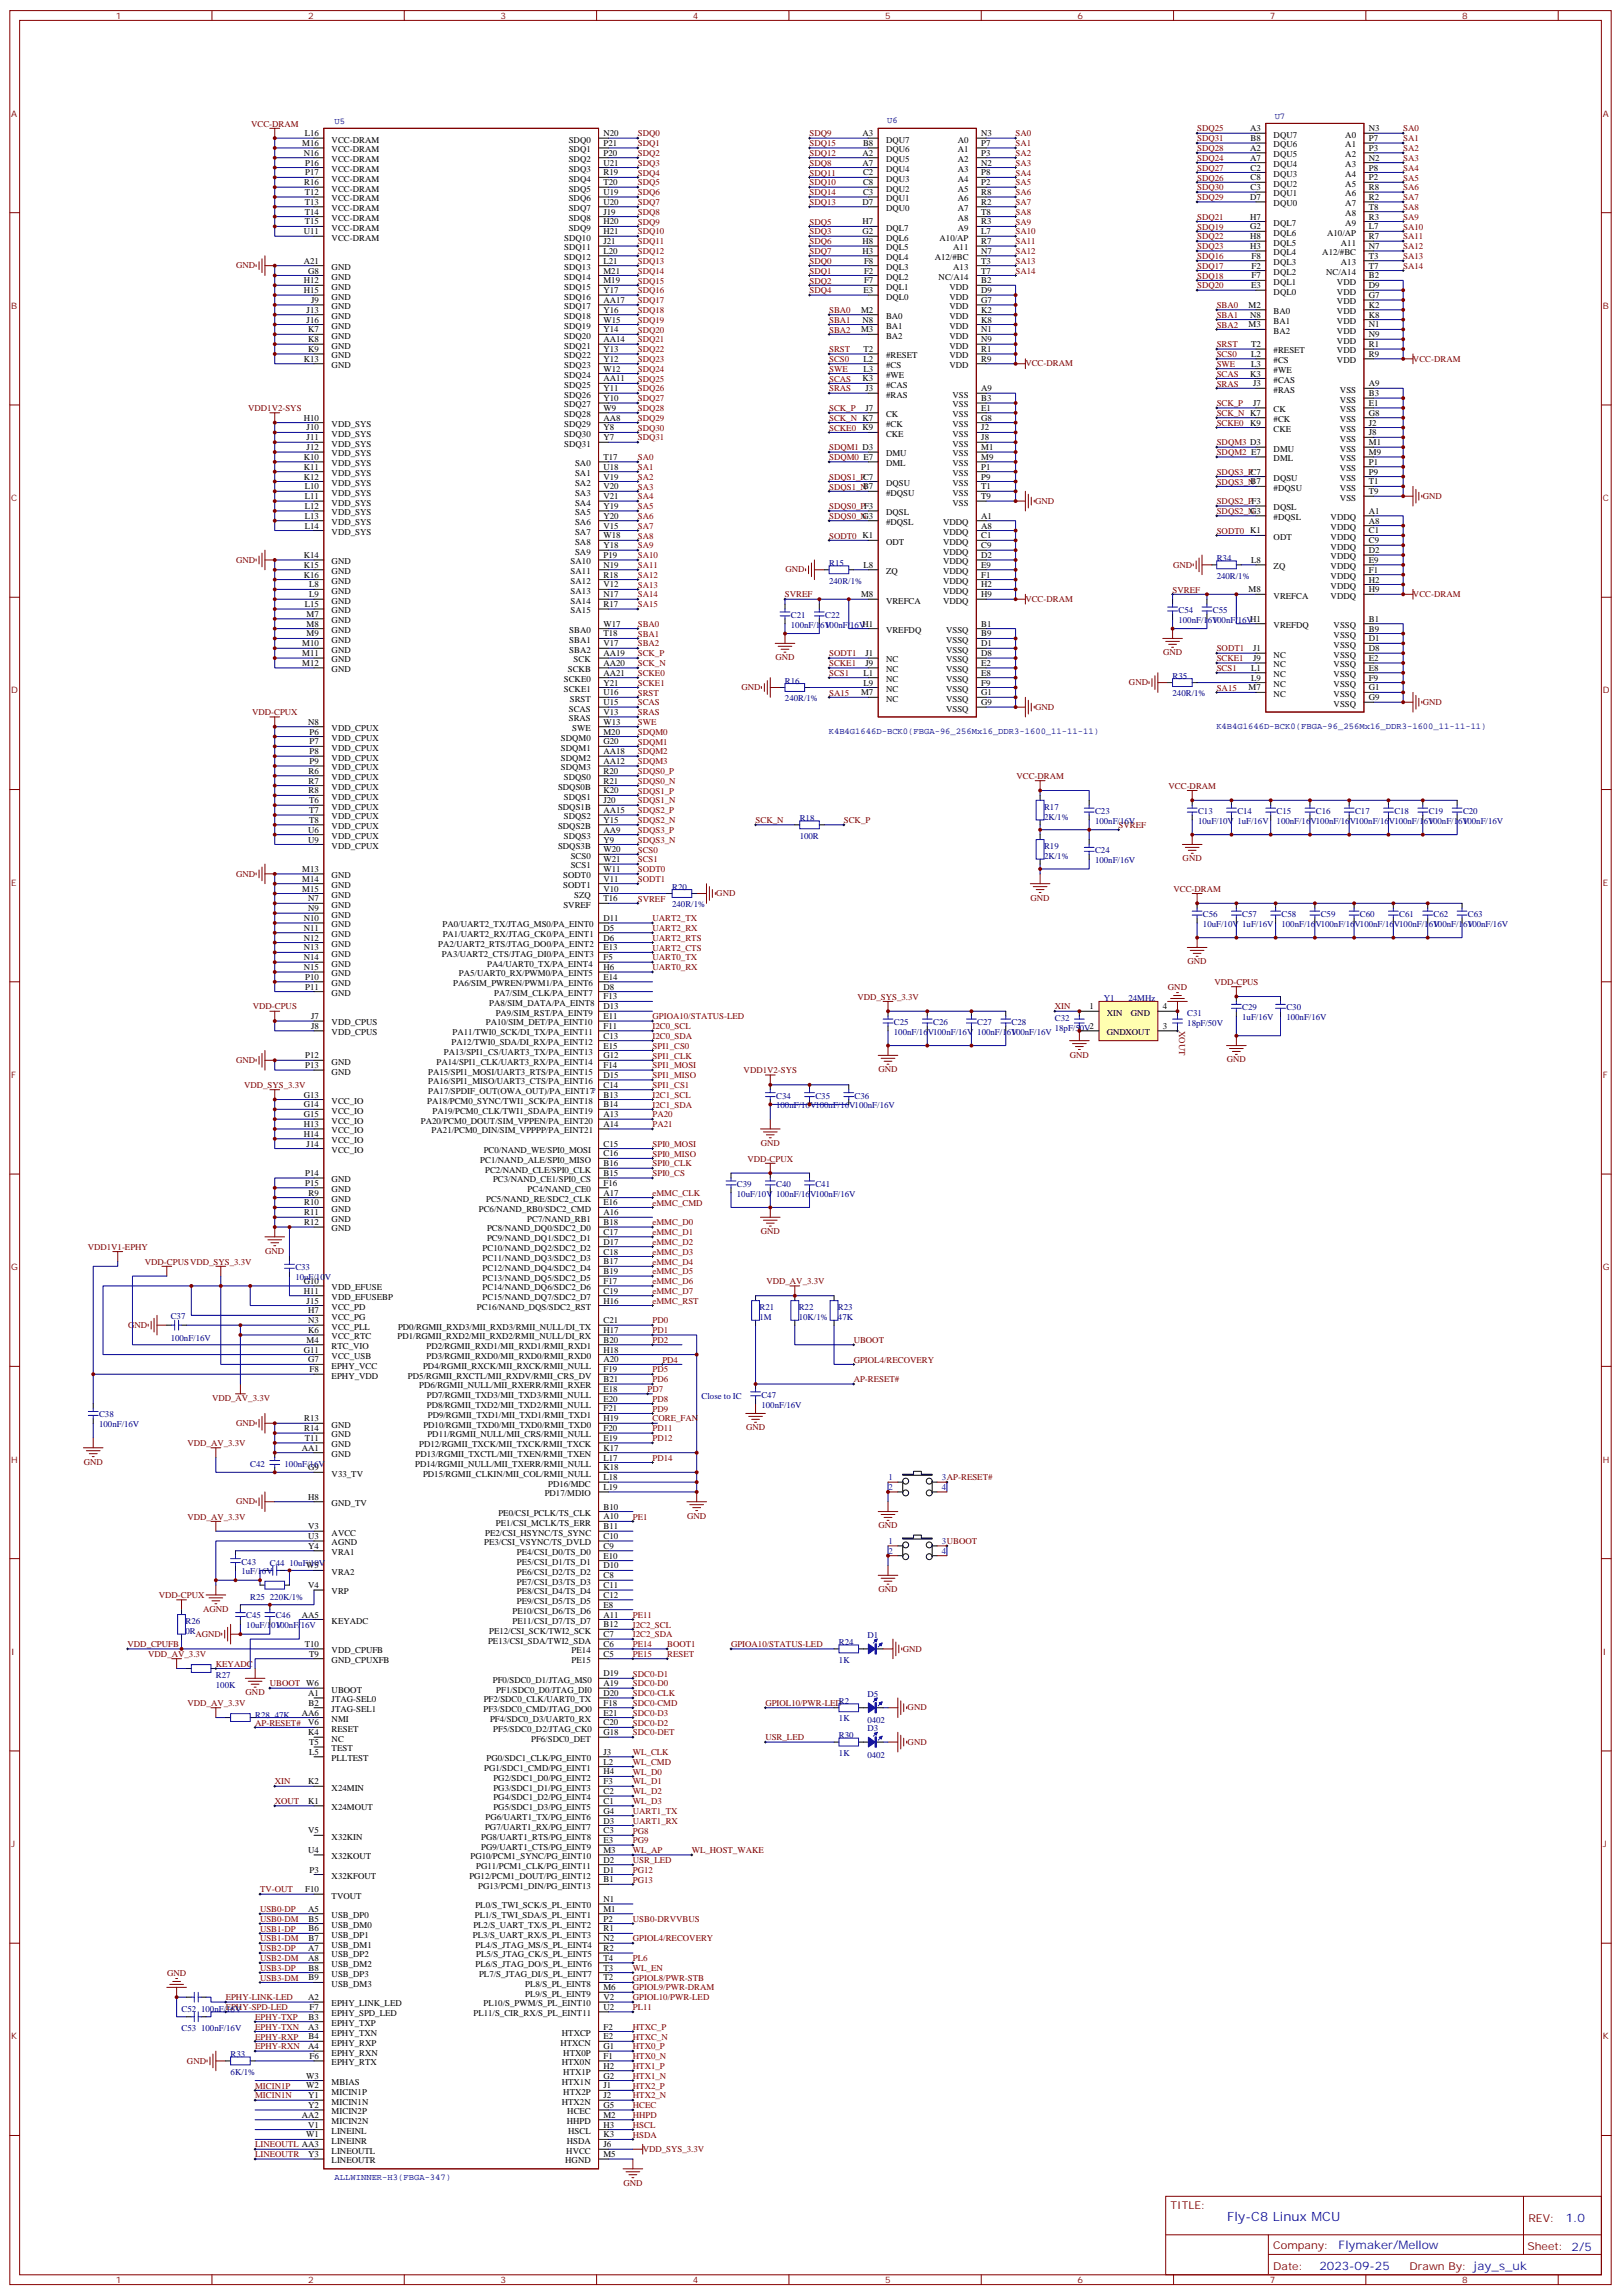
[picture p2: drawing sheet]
<svg xmlns="http://www.w3.org/2000/svg" width="583mm" height="825mm" viewBox="0 0 583 825" stroke-linecap="round" stroke-linejoin="round" font-family="sans-serif">
<defs><g id="words">
<text font-size="4.6" fill="#00f" x="441.2" y="798.8">Fly-C8 Linux MCU</text>
<g font-size="4.2" fill="#00f">
<text x="562.9" y="799.1">1.0</text>
<text x="481.3" y="808.6">Flymaker/Mellow</text>
<text x="474.4" y="816.4">2023-09-25</text>
</g>
<g font-size="3.9" fill="#800">
<text x="420.9" y="794.4">TITLE:</text>
<text x="549.5" y="799.1">REV:</text>
<text x="457.8" y="808.6">Company:</text>
<text x="549.1" y="809.2">Sheet: 2/5</text>
<text x="457.8" y="816.3">Date:</text>
<text x="506.8" y="816.3">Drawn By: jay_s_uk</text>
</g>
<g font-size="3.2" fill="#800">
<text x="41.6" y="6.8">1</text>
<text x="110.8" y="6.8">2</text>
<text x="179.9" y="6.8">3</text>
<text x="249.1" y="6.8">4</text>
<text x="318.2" y="6.8">5</text>
<text x="387.3" y="6.8">6</text>
<text x="456.5" y="6.8">7</text>
<text x="525.6" y="6.8">8</text>
<text x="4.1" y="41.9">A</text>
<text x="576.3" y="41.9">A</text>
<text x="4.1" y="111.1">B</text>
<text x="576.3" y="111.1">B</text>
<text x="4.1" y="180.2">C</text>
<text x="576.3" y="180.2">C</text>
<text x="4.1" y="249.3">D</text>
<text x="576.3" y="249.3">D</text>
<text x="4.1" y="318.5">E</text>
<text x="576.3" y="318.5">E</text>
<text x="4.1" y="387.6">F</text>
<text x="576.3" y="387.6">F</text>
<text x="4.1" y="456.8">G</text>
<text x="576.3" y="456.8">G</text>
<text x="4.1" y="525.9">H</text>
<text x="576.3" y="525.9">H</text>
<text x="4.1" y="595.1">I</text>
<text x="576.3" y="595.1">I</text>
<text x="4.1" y="664.2">J</text>
<text x="576.3" y="664.2">J</text>
<text x="4.1" y="733.4">K</text>
<text x="576.3" y="733.4">K</text>
<text x="41.6" y="821">1</text>
<text x="110.8" y="821">2</text>
<text x="179.9" y="821">3</text>
<text x="249.1" y="821">4</text>
<text x="318.2" y="821">5</text>
<text x="387.3" y="821">6</text>
<text x="456.5" y="821">7</text>
<text x="525.6" y="821">8</text>
</g>
<g font-size="3.2" fill="#800000">
<text x="90.3" y="45.5">VCC-DRAM</text>
<text x="430.4" y="47.3">SDQ25</text>
<text x="504.5" y="47.3">SA0</text>
<text x="229.3" y="49">SDQ0</text>
<text x="229.3" y="52.6">SDQ1</text>
<text x="291" y="52.6">SDQ15</text>
<text x="291" y="49">SDQ9</text>
<text x="365.1" y="49">SA0</text>
<text x="365.1" y="52.6">SA1</text>
<text x="430.4" y="50.8">SDQ31</text>
<text x="504.5" y="50.8">SA1</text>
<text x="229.3" y="56.1">SDQ2</text>
<text x="229.3" y="59.6">SDQ3</text>
<text x="291" y="56.1">SDQ12</text>
<text x="291" y="59.6">SDQ8</text>
<text x="365.1" y="56.1">SA2</text>
<text x="365.1" y="59.6">SA3</text>
<text x="430.4" y="54.3">SDQ28</text>
<text x="430.4" y="57.9">SDQ24</text>
<text x="504.5" y="54.3">SA2</text>
<text x="504.5" y="57.9">SA3</text>
<text x="229.3" y="63.1">SDQ4</text>
<text x="291" y="63.1">SDQ11</text>
<text x="365.1" y="63.1">SA4</text>
<text x="430.4" y="61.4">SDQ27</text>
<text x="430.4" y="64.9">SDQ26</text>
<text x="504.5" y="61.4">SA4</text>
<text x="504.5" y="64.9">SA5</text>
<text x="229.3" y="66.7">SDQ5</text>
<text x="229.3" y="70.2">SDQ6</text>
<text x="291" y="66.7">SDQ10</text>
<text x="291" y="70.2">SDQ14</text>
<text x="365.1" y="66.7">SA5</text>
<text x="365.1" y="70.2">SA6</text>
<text x="430.4" y="72">SDQ29</text>
<text x="430.4" y="68.4">SDQ30</text>
<text x="504.5" y="68.4">SA6</text>
<text x="504.5" y="72">SA7</text>
<text x="229.3" y="73.7">SDQ7</text>
<text x="229.3" y="77.3">SDQ8</text>
<text x="291" y="73.7">SDQ13</text>
<text x="365.1" y="73.7">SA7</text>
<text x="365.1" y="77.3">SA8</text>
<text x="504.5" y="75.5">SA8</text>
<text x="229.3" y="80.8">SDQ9</text>
<text x="291" y="80.8">SDQ5</text>
<text x="365.1" y="80.8">SA9</text>
<text x="430.4" y="79">SDQ21</text>
<text x="430.4" y="82.5">SDQ19</text>
<text x="504.5" y="79">SA9</text>
<text x="504.5" y="82.5">SA10</text>
<text x="229.3" y="84.3">SDQ10</text>
<text x="229.3" y="87.8">SDQ11</text>
<text x="291" y="84.3">SDQ3</text>
<text x="291" y="87.8">SDQ6</text>
<text x="365.1" y="84.3">SA10</text>
<text x="365.1" y="87.8">SA11</text>
<text x="430.4" y="86.1">SDQ22</text>
<text x="430.4" y="89.6">SDQ23</text>
<text x="504.5" y="86.1">SA11</text>
<text x="504.5" y="89.6">SA12</text>
<text x="229.3" y="91.4">SDQ12</text>
<text x="229.3" y="94.9">SDQ13</text>
<text x="291" y="91.4">SDQ7</text>
<text x="291" y="94.9">SDQ0</text>
<text x="365.1" y="91.4">SA12</text>
<text x="365.1" y="94.9">SA13</text>
<text x="430.4" y="93.1">SDQ16</text>
<text x="504.5" y="93.1">SA13</text>
<text x="84.9" y="96.5">GND</text>
<text x="229.3" y="98.4">SDQ14</text>
<text x="229.3" y="102">SDQ15</text>
<text x="291" y="98.4">SDQ1</text>
<text x="291" y="102">SDQ2</text>
<text x="365.1" y="98.4">SA14</text>
<text x="430.4" y="96.7">SDQ17</text>
<text x="430.4" y="100.2">SDQ18</text>
<text x="504.5" y="96.7">SA14</text>
<text x="229.3" y="105.5">SDQ16</text>
<text x="291" y="105.5">SDQ4</text>
<text x="430.4" y="103.7">SDQ20</text>
<text x="229.3" y="109">SDQ17</text>
<text x="229.3" y="112.5">SDQ18</text>
<text x="298.1" y="112.5">SBA0</text>
<text x="437.4" y="110.8">SBA0</text>
<text x="229.3" y="116.1">SDQ19</text>
<text x="229.3" y="119.6">SDQ20</text>
<text x="298.1" y="116.1">SBA1</text>
<text x="298.1" y="119.6">SBA2</text>
<text x="437.4" y="114.3">SBA1</text>
<text x="437.4" y="117.8">SBA2</text>
<text x="229.3" y="123.1">SDQ21</text>
<text x="437.4" y="124.9">SRST</text>
<text x="229.3" y="126.6">SDQ22</text>
<text x="229.3" y="130.2">SDQ23</text>
<text x="298.1" y="126.6">SRST</text>
<text x="298.1" y="130.2">SCS0</text>
<text x="368.7" y="131.8">VCC-DRAM</text>
<text x="437.4" y="131.9">SWE</text>
<text x="437.4" y="128.4">SCS0</text>
<text x="508" y="130">VCC-DRAM</text>
<text x="229.3" y="133.7">SDQ24</text>
<text x="229.3" y="137.2">SDQ25</text>
<text x="298.1" y="137.2">SCAS</text>
<text x="298.1" y="133.7">SWE</text>
<text x="437.4" y="135.5">SCAS</text>
<text x="229.3" y="140.8">SDQ26</text>
<text x="298.1" y="140.8">SRAS</text>
<text x="437.4" y="139">SRAS</text>
<text x="89.2" y="147.8">VDD1V2-SYS</text>
<text x="229.3" y="144.3">SDQ27</text>
<text x="229.3" y="147.8">SDQ28</text>
<text x="298.1" y="147.8">SCK_P</text>
<text x="437.4" y="146">SCK_P</text>
<text x="437.4" y="149.6">SCK_N K7</text>
<text x="229.3" y="151.3">SDQ29</text>
<text x="229.3" y="154.9">SDQ30</text>
<text x="298.1" y="154.9">SCKE0</text>
<text x="298.1" y="151.3">SCK_N K7</text>
<text x="437.4" y="153.1">SCKE0</text>
<text x="229.3" y="158.4">SDQ31</text>
<text x="298.1" y="161.9">SDQM1 D3</text>
<text x="437.4" y="160.2">SDQM3 D3</text>
<text x="229.3" y="165.5">SA0</text>
<text x="298.1" y="165.5">SDQM0 E7</text>
<text x="437.4" y="163.7">SDQM2 E7</text>
<text x="229.3" y="169">SA1</text>
<text x="229.3" y="172.5">SA2</text>
<text x="298.1" y="172.5">SDQS1_PC7</text>
<text x="437.4" y="170.7">SDQS3_PC7</text>
<text x="229.3" y="176">SA3</text>
<text x="229.3" y="179.6">SA4</text>
<text x="298.1" y="176">SDQS1_NB7</text>
<text x="437.4" y="174.3">SDQS3_NB7</text>
<text x="511.5" y="179.4">GND</text>
<text x="229.3" y="183.1">SA5</text>
<text x="298.1" y="183.1">SDQS0_PF3</text>
<text x="372.2" y="181.2">GND</text>
<text x="437.4" y="181.3">SDQS2_PF3</text>
<text x="437.4" y="184.9">SDQS2_N</text>
<text x="229.3" y="186.6">SA6</text>
<text x="229.3" y="190.1">SA7</text>
<text x="298.1" y="186.6">SDQS0_N</text>
<text x="437.4" y="191.9">SODT0 K1</text>
<text x="229.3" y="193.7">SA8</text>
<text x="229.3" y="197.2">SA9</text>
<text x="298.1" y="193.7">SODT0 K1</text>
<text x="84.9" y="202.3">GND</text>
<text x="229.3" y="200.7">SA10</text>
<text x="229.3" y="204.3">SA11</text>
<text x="229.3" y="207.8">SA12</text>
<text x="282.4" y="205.8">GND</text>
<text x="421.8" y="204.1">GND</text>
<text x="229.3" y="211.3">SA13</text>
<text x="229.3" y="214.8">SA14</text>
<text x="282.2" y="214.8">SVREF</text>
<text x="421.6" y="213.1">SVREF</text>
<text x="508" y="214.7">VCC-DRAM</text>
<text x="229.3" y="218.4">SA15</text>
<text x="368.7" y="216.4">VCC-DRAM</text>
<text x="229.3" y="225.4">SBA0</text>
<text x="229.3" y="229">SBA1</text>
<text x="229.3" y="232.5">SBA2</text>
<text x="229.3" y="236">SCK_P</text>
<text x="229.3" y="239.5">SCK_N</text>
<text x="278.8" y="237.4">GND</text>
<text x="298.1" y="236">SODT1</text>
<text x="298.1" y="239.5">SCKE1</text>
<text x="418.1" y="235.7">GND</text>
<text x="437.4" y="234.2">SODT1</text>
<text x="437.4" y="237.8">SCKE1</text>
<text x="229.3" y="243.1">SCKE0</text>
<text x="298.1" y="243.1">SCS1</text>
<text x="437.4" y="241.3">SCS1</text>
<text x="229.3" y="250.1">SRST</text>
<text x="229.3" y="246.6">SCKE1</text>
<text x="266.5" y="248.2">GND</text>
<text x="298.1" y="250.1">SA15</text>
<text x="405.9" y="246.4">GND</text>
<text x="437.4" y="248.4">SA15</text>
<text x="90.6" y="257.2">VDD-CPUX</text>
<text x="229.3" y="257.2">SRAS</text>
<text x="229.3" y="253.6">SCAS</text>
<text x="372.2" y="255.2">GND</text>
<text x="511.5" y="253.5">GND</text>
<text x="229.3" y="260.7">SWE</text>
<text x="229.3" y="264.2">SDQM0</text>
<text x="229.3" y="267.8">SDQM1</text>
<text x="229.3" y="271.3">SDQM2</text>
<text x="229.3" y="274.8">SDQM3</text>
<text x="229.3" y="278.3">SDQS0_P</text>
<text x="229.3" y="281.9">SDQS0_N</text>
<text x="365.4" y="280.1">VCC-DRAM</text>
<text x="229.3" y="285.4">SDQS1_P</text>
<text x="420.1" y="283.6">VCC-DRAM</text>
<text x="229.3" y="288.9">SDQS1_N</text>
<text x="229.3" y="292.5">SDQS2_P</text>
<text x="229.3" y="296">SDQS2_N</text>
<text x="229.3" y="299.5">SDQS3_P</text>
<text x="271.6" y="296">SCK_N</text>
<text x="303.4" y="296">SCK_P</text>
<text x="402.2" y="297.7">SVREF</text>
<text x="229.3" y="303">SDQS3_N</text>
<text x="229.3" y="306.6">SCS0</text>
<text x="229.3" y="310.1">SCS1</text>
<text x="425.2" y="309.7">GND</text>
<text x="84.9" y="315.2">GND</text>
<text x="229.3" y="313.6">SODT0</text>
<text x="229.3" y="317.1">SODT1</text>
<text x="257.5" y="322.3">GND</text>
<text x="370.5" y="323.8">GND</text>
<text x="421.9" y="320.7">VCC-DRAM</text>
<text x="229.3" y="324.2">SVREF</text>
<text x="234.6" y="331.3">UART2_TX</text>
<text x="234.6" y="334.8">UART2_RX</text>
<text x="234.6" y="338.3">UART2_RTS</text>
<text x="234.6" y="341.8">UART2_CTS</text>
<text x="234.6" y="345.4">UART0_TX</text>
<text x="427" y="346.8">GND</text>
<text x="234.6" y="348.9">UART0_RX</text>
<text x="308.2" y="359.5">VDD_SYS_3.3V</text>
<text x="419.9" y="356">GND</text>
<text x="436.6" y="354.2">VDD-CPUS</text>
<text x="90.9" y="363">VDD-CPUS</text>
<text x="379.2" y="363">XIN</text>
<text x="234.6" y="370.1">I2C0_SCL</text>
<text x="234.6" y="366.5">GPIOA10/STATUS-LED</text>
<text x="424" y="370.7" transform="rotate(90 424 370.7)">XOUT</text>
<text x="234.6" y="373.6">I2C0_SDA</text>
<text x="234.6" y="377.1">SPI1_CS0</text>
<text x="84.9" y="382.2">GND</text>
<text x="234.6" y="380.6">SPI1_CLK</text>
<text x="384.6" y="380.3">GND</text>
<text x="441.1" y="382.1">GND</text>
<text x="234.6" y="384.2">SPI1_MOSI</text>
<text x="234.6" y="387.7">SPI1_MISO</text>
<text x="267.4" y="385.9">VDD1V2-SYS</text>
<text x="315.8" y="385.6">GND</text>
<text x="87.7" y="391.2">VDD_SYS_3.3V</text>
<text x="234.6" y="394.8">I2C1_SCL</text>
<text x="234.6" y="391.2">SPI1_CS1</text>
<text x="234.6" y="398.3">I2C1_SDA</text>
<text x="234.6" y="401.8">PA20</text>
<text x="234.6" y="405.3">PA21</text>
<text x="234.6" y="412.4">SPI0_MOSI</text>
<text x="273.5" y="412">GND</text>
<text x="234.6" y="415.9">SPI0_MISO</text>
<text x="234.6" y="419.5">SPI0_CLK</text>
<text x="268.8" y="417.7">VDD-CPUX</text>
<text x="234.6" y="423">SPI0_CS</text>
<text x="234.6" y="430">eMMC_CLK</text>
<text x="234.6" y="433.6">eMMC_CMD</text>
<text x="234.6" y="440.6">eMMC_D0</text>
<text x="273.5" y="443.8">GND</text>
<text x="31.5" y="449.4">VDD1V1-EPHY</text>
<text x="234.6" y="444.1">eMMC_D1</text>
<text x="234.6" y="447.7">eMMC_D2</text>
<text x="52.1" y="454.7">VDD-CPUSVDD_SYS_3.3V</text>
<text x="95.3" y="450.8">GND</text>
<text x="234.6" y="451.2">eMMC_D3</text>
<text x="234.6" y="454.7">eMMC_D4</text>
<text x="234.6" y="458.3">eMMC_D5</text>
<text x="234.6" y="461.8">eMMC_D6</text>
<text x="275.5" y="461.8">VDD_AV_3.3V</text>
<text x="234.6" y="465.3">eMMC_D7</text>
<text x="234.6" y="468.8">eMMC_RST</text>
<text x="46.1" y="477.5">GND</text>
<text x="234.6" y="475.9">PD0</text>
<text x="234.6" y="479.4">PD1</text>
<text x="234.6" y="483">PD2</text>
<text x="306.9" y="483">UBOOT</text>
<text x="238.1" y="490">PD4</text>
<text x="306.9" y="490">GPIOL4/RECOVERY</text>
<text x="234.6" y="497.1">PD6</text>
<text x="234.6" y="493.5">PD5</text>
<text x="306.9" y="497.1">AP-RESET#</text>
<text x="76.2" y="503.8">VDD_AV_3.3V</text>
<text x="232.8" y="500.6">PD7</text>
<text x="234.6" y="504.1">PD8</text>
<text x="234.6" y="507.6">PD9</text>
<text x="84.9" y="512.8">GND</text>
<text x="234.6" y="514.7">PD11</text>
<text x="234.6" y="511.2">CORE_FAN</text>
<text x="268.2" y="514.3">GND</text>
<text x="67.4" y="520">VDD_AV_3.3V</text>
<text x="234.6" y="518.2">PD12</text>
<text x="30.1" y="526.7">GND</text>
<text x="234.6" y="525.3">PD14</text>
<text x="84.9" y="541">GND</text>
<text x="67.4" y="546.5">VDD_AV_3.3V</text>
<text x="227.5" y="546.5">PE1</text>
<text x="247" y="546.1">GND</text>
<text x="315.8" y="549.6">GND</text>
<text x="57.1" y="574.7">VDD-CPUX</text>
<text x="315.8" y="572.6">GND</text>
<text x="73" y="579.6">AGND</text>
<text x="227.5" y="581.7">PE11</text>
<text x="227.5" y="585.3">I2C2_SCL</text>
<text x="45.9" y="592.3">VDD_CPUFB</text>
<text x="70.2" y="588.6">AGND</text>
<text x="227.5" y="588.8">I2C2_SDA</text>
<text x="227.5" y="592.3">PE14</text>
<text x="239.9" y="592.3">BOOT1</text>
<text x="262.8" y="592.3">GPIOA10/STATUS-LED</text>
<text x="324.6" y="593.9">GND</text>
<text x="53.3" y="595.8">VDD_AV_3.3V</text>
<text x="77.6" y="599.4">KEYADC</text>
<text x="227.5" y="595.8">PE15</text>
<text x="239.9" y="595.8">RESET</text>
<text x="227.5" y="602.9">SDC0-D1</text>
<text x="88.3" y="609.6">GND</text>
<text x="97" y="606.4">UBOOT W6</text>
<text x="227.5" y="610">SDC0-CLK</text>
<text x="227.5" y="606.4">SDC0-D0</text>
<text x="67.4" y="613.5">VDD_AV_3.3V</text>
<text x="227.5" y="617">SDC0-D3</text>
<text x="227.5" y="613.5">SDC0-CMD</text>
<text x="275.2" y="613.5">GPIOL10/PWR-LEDR2</text>
<text x="326.3" y="615.1">GND</text>
<text x="91.7" y="620.5">AP-RESET#</text>
<text x="227.5" y="620.5">SDC0-D2</text>
<text x="227.5" y="624.1">SDC0-DET</text>
<text x="275.2" y="625.8">USR_LED</text>
<text x="326.3" y="627.4">GND</text>
<text x="227.5" y="631.1">WL_CLK</text>
<text x="227.5" y="634.6">WL_CMD</text>
<text x="98.8" y="641.7">XIN</text>
<text x="227.5" y="638.2">WL_D0</text>
<text x="227.5" y="641.7">WL_D1</text>
<text x="227.5" y="645.2">WL_D2</text>
<text x="98.8" y="648.8">XOUT</text>
<text x="227.5" y="652.3">UART1_TX</text>
<text x="227.5" y="648.8">WL_D3</text>
<text x="227.5" y="655.8">UART1_RX</text>
<text x="227.5" y="659.3">PG8</text>
<text x="227.5" y="662.9">PG9</text>
<text x="227.5" y="669.9">USR_LED</text>
<text x="227.5" y="666.4">WL_AP</text>
<text x="248.7" y="666.4">WL_HOST_WAKE</text>
<text x="227.5" y="673.5">PG12</text>
<text x="227.5" y="677">PG13</text>
<text x="93.5" y="680.5">TV-OUT</text>
<text x="93.5" y="687.6">USB0-DP</text>
<text x="93.5" y="691.1">USB0-DM</text>
<text x="93.5" y="694.6">USB1-DP</text>
<text x="227.5" y="691.1">USB0-DRVVBUS</text>
<text x="93.5" y="701.7">USB2-DP</text>
<text x="93.5" y="698.1">USB1-DM</text>
<text x="227.5" y="698.1">GPIOL4/RECOVERY</text>
<text x="93.5" y="705.2">USB2-DM</text>
<text x="227.5" y="705.2">PL6</text>
<text x="60.1" y="710.5">GND</text>
<text x="93.5" y="708.7">USB3-DP</text>
<text x="93.5" y="712.3">USB3-DM</text>
<text x="227.5" y="712.3">GPIOL8/PWR-STB</text>
<text x="227.5" y="708.7">WL_EN</text>
<text x="81.1" y="719.3">EPHY-LINK-LED</text>
<text x="227.5" y="715.8">GPIOL9/PWR-DRAM</text>
<text x="227.5" y="719.3">GPIOL10/PWR-LED</text>
<text x="81.1" y="722.8">EPHY-SPD-LED</text>
<text x="227.5" y="722.8">PL11</text>
<text x="91.7" y="726.4">EPHY-TXP</text>
<text x="91.7" y="729.9">EPHY-TXN</text>
<text x="227.5" y="729.9">HTXC_P</text>
<text x="91.7" y="733.4">EPHY-RXP</text>
<text x="91.7" y="737">EPHY-RXN</text>
<text x="227.5" y="733.4">HTXC_N</text>
<text x="227.5" y="737">HTX0_P</text>
<text x="67.2" y="742.1">GND</text>
<text x="227.5" y="740.5">HTX0_N</text>
<text x="227.5" y="747.5">HTX1_N</text>
<text x="227.5" y="744">HTX1_P</text>
<text x="91.7" y="751.1">MICIN1P</text>
<text x="91.7" y="754.6">MICIN1N</text>
<text x="227.5" y="751.1">HTX2_P</text>
<text x="227.5" y="754.6">HTX2_N</text>
<text x="227.5" y="758.1">HCEC</text>
<text x="227.5" y="761.6">HHPD</text>
<text x="227.5" y="765.2">HSCL</text>
<text x="91.7" y="772.2">LINEOUTL AA3</text>
<text x="227.5" y="768.7">HSDA</text>
<text x="231.1" y="773.8">VDD_SYS_3.3V</text>
<text x="91.7" y="775.8">LINEOUTR</text>
<text x="224.1" y="786">GND</text>
</g>
<g font-size="3.2" fill="#000080">
<text x="120.3" y="44.7">U5</text>
<text x="318.9" y="44.4">U6</text>
<text x="458.3" y="42.6">U7</text>
<text x="298.1" y="203.5">R15</text>
<text x="437.4" y="201.7">R34</text>
<text x="298.1" y="209.8">240R/1%</text>
<text x="437.4" y="208.1">240R/1%</text>
<text x="423.7" y="220.4">C54</text>
<text x="436" y="220.4">C55</text>
<text x="284.3" y="222.2">C21</text>
<text x="284.3" y="225.7">100nF/16V</text>
<text x="296.7" y="222.2">C22</text>
<text x="296.7" y="225.7">100nF/16VH1</text>
<text x="423.7" y="223.9">100nF/16V</text>
<text x="436" y="223.9">100nF/16VH1</text>
<text x="282.2" y="245.8">R16</text>
<text x="421.6" y="244.1">R35</text>
<text x="421.6" y="250.4">240R/1%</text>
<text x="282.2" y="252.2">240R/1%</text>
<text x="298" y="263.8">K4B4G1646D-BCK0(FBGA-96_256Mx16_DDR3-1600_11-11-11)</text>
<text x="437.3" y="262">K4B4G1646D-BCK0(FBGA-96_256Mx16_DDR3-1600_11-11-11)</text>
<text x="375.4" y="291.3">R17</text>
<text x="393.7" y="292.7">C23</text>
<text x="430.7" y="292.7">C13</text>
<text x="444.9" y="292.7">C14</text>
<text x="459" y="292.7">C15</text>
<text x="473.1" y="292.7">C16</text>
<text x="487.2" y="292.7">C17</text>
<text x="501.3" y="292.7">C18</text>
<text x="513.6" y="292.7">C19</text>
<text x="526" y="292.7">C20</text>
<text x="287.5" y="295.2">R18</text>
<text x="375.4" y="294.9">2K/1%</text>
<text x="393.7" y="296.3">100nF/16V</text>
<text x="430.7" y="296.3">10uF/10V</text>
<text x="444.9" y="296.3">1uF/16V</text>
<text x="459" y="296.3">100nF/16V100nF/16V100nF/16V100nF/16V</text>
<text x="513.6" y="296.3">100nF/16V</text>
<text x="526" y="296.3">100nF/16V</text>
<text x="287.5" y="301.6">100R</text>
<text x="375.4" y="305.4">R19</text>
<text x="375.4" y="309">2K/1%</text>
<text x="393.7" y="306.8">C24</text>
<text x="393.7" y="310.4">100nF/16V</text>
<text x="241.7" y="319.9">R20</text>
<text x="241.7" y="326.2">240R/1%</text>
<text x="432.5" y="329.8">C56</text>
<text x="446.6" y="329.8">C57</text>
<text x="460.7" y="329.8">C58</text>
<text x="474.8" y="329.8">C59</text>
<text x="488.9" y="329.8">C60</text>
<text x="503.1" y="329.8">C61</text>
<text x="515.4" y="329.8">C62</text>
<text x="527.8" y="329.8">C63</text>
<text x="432.5" y="333.3">10uF/10V</text>
<text x="446.6" y="333.3">1uF/16V</text>
<text x="460.7" y="333.3">100nF/16V100nF/16V100nF/16V100nF/16V</text>
<text x="515.4" y="333.3">100nF/16V</text>
<text x="527.8" y="333.3">100nF/16V</text>
<text x="396.9" y="360.1">Y1</text>
<text x="405.7" y="360.1">24MHz</text>
<text x="426.9" y="365.4">C31</text>
<text x="446.6" y="363.3">C29</text>
<text x="462.5" y="363.3">C30</text>
<text x="321.4" y="368.6">C25</text>
<text x="335.5" y="368.6">C26</text>
<text x="351.4" y="368.6">C27</text>
<text x="363.7" y="368.6">C28</text>
<text x="379.2" y="367.2">C32</text>
<text x="379.2" y="370.7">18pF/50V2</text>
<text x="426.9" y="368.9">18pF/50V</text>
<text x="446.6" y="366.8">1uF/16V</text>
<text x="462.5" y="366.8">100nF/16V</text>
<text x="321.4" y="372.1">100nF/16V100nF/16V</text>
<text x="351.4" y="372.1">100nF/16V</text>
<text x="363.7" y="372.1">100nF/16V</text>
<text x="279" y="395">C34</text>
<text x="293.2" y="395">C35</text>
<text x="307.3" y="395">C36</text>
<text x="279" y="398.6">100nF/16V100nF/16V100nF/16V</text>
<text x="264.9" y="426.8">C39</text>
<text x="264.9" y="430.3">10uF/10V</text>
<text x="279" y="426.8">C40</text>
<text x="279" y="430.3">100nF/16V100nF/16V</text>
<text x="293.2" y="426.8">C41</text>
<text x="106.2" y="456.8">C33</text>
<text x="106.2" y="460.3">10uF/10V</text>
<text x="273" y="471.2">R21</text>
<text x="287.2" y="471.2">R22</text>
<text x="301.3" y="471.2">R23</text>
<text x="61.4" y="474.4">C37</text>
<text x="273" y="474.8">1M</text>
<text x="287.2" y="474.8">10K/1%</text>
<text x="301.3" y="474.8">47K</text>
<text x="61.4" y="482.2">100nF/16V</text>
<text x="252.2" y="503">Close to IC</text>
<text x="273.8" y="502.6">C47</text>
<text x="35.6" y="509.7">C38</text>
<text x="273.8" y="506.2">100nF/16V</text>
<text x="35.6" y="513.2">100nF/16V</text>
<text x="90" y="527.7">C42</text>
<text x="102.3" y="527.7">100nF/16V</text>
<text x="86.8" y="562.6">C43</text>
<text x="97" y="563">C44</text>
<text x="104.1" y="563">10uF/10V</text>
<text x="86.8" y="566.1">1uF/16V</text>
<text x="90" y="575.3">R25</text>
<text x="97" y="575.3">220K/1%</text>
<text x="66.7" y="584.1">R26</text>
<text x="66.7" y="587.7">0R</text>
<text x="88.5" y="582">C45</text>
<text x="88.5" y="585.5">10uF/10V</text>
<text x="99.1" y="582">C46</text>
<text x="99.1" y="585.5">100nF/16V</text>
<text x="301.6" y="591.5">R24</text>
<text x="311.9" y="589.1">D1</text>
<text x="301.6" y="597.9">1K</text>
<text x="77.6" y="603.5">R27</text>
<text x="77.6" y="607.1">100K</text>
<text x="311.9" y="610.2">D5</text>
<text x="91.7" y="617.6">R28</text>
<text x="98.8" y="617.6">47K</text>
<text x="301.6" y="619.1">1K</text>
<text x="311.9" y="622.6">D3</text>
<text x="311.9" y="619.8">0402</text>
<text x="301.6" y="625.1">R30</text>
<text x="301.6" y="631.4">1K</text>
<text x="311.9" y="632.1">0402</text>
<text x="65.3" y="723.5">C52</text>
<text x="72.3" y="723.5">100nF/16V</text>
<text x="65.3" y="730.5">C53</text>
<text x="72.3" y="730.5">100nF/16V</text>
<text x="82.9" y="739.7">R33</text>
<text x="82.9" y="746.1">6K/1%</text>
<text x="120.3" y="783.8">ALLWINNER-H3(FBGA-347)</text>
</g>
<g font-size="3.2">
<text x="449.4" y="47.2">A3</text>
<text x="492.1" y="47.2">N3</text>
<text x="108.7" y="52.5">M16</text>
<text x="109.5" y="49">L16</text>
<text x="119.2" y="51.3">VCC-DRAM</text>
<text x="204.5" y="51.3">SDQ0</text>
<text x="217" y="49">N20</text>
<text x="217" y="52.5">P21</text>
<text x="310.1" y="49">A3</text>
<text x="310.3" y="52.5">B8</text>
<text x="318.6" y="51.3">DQU7</text>
<text x="344.3" y="51.3">A0</text>
<text x="352.8" y="49">N3</text>
<text x="352.8" y="52.5">P7</text>
<text x="449.6" y="50.7">B8</text>
<text x="457.9" y="49.5">DQU7</text>
<text x="457.9" y="53">DQU6</text>
<text x="483.7" y="49.5">A0</text>
<text x="483.7" y="53">A1</text>
<text x="492.1" y="50.7">P7</text>
<text x="109.2" y="56">N16</text>
<text x="109.7" y="59.5">P16</text>
<text x="119.2" y="54.8">VCC-DRAM</text>
<text x="119.2" y="58.3">VCC-DRAM</text>
<text x="204.5" y="58.3">SDQ2</text>
<text x="204.5" y="54.8">SDQ1</text>
<text x="217" y="56">P20</text>
<text x="217" y="59.5">U21</text>
<text x="310.1" y="56">A2</text>
<text x="310.1" y="59.5">A7</text>
<text x="318.6" y="58.3">DQU5</text>
<text x="318.6" y="54.8">DQU6</text>
<text x="344.3" y="58.3">A2</text>
<text x="344.3" y="54.8">A1</text>
<text x="352.8" y="59.5">N2</text>
<text x="352.8" y="56">P3</text>
<text x="449.4" y="54.3">A2</text>
<text x="449.4" y="57.8">A7</text>
<text x="457.9" y="56.6">DQU5</text>
<text x="483.7" y="56.6">A2</text>
<text x="492.1" y="57.8">N2</text>
<text x="492.1" y="54.3">P3</text>
<text x="109.7" y="63.1">P17</text>
<text x="119.2" y="61.8">VCC-DRAM</text>
<text x="119.2" y="65.4">VCC-DRAM</text>
<text x="204.5" y="65.4">SDQ4</text>
<text x="204.5" y="61.8">SDQ3</text>
<text x="217" y="63.1">R19</text>
<text x="310.3" y="63.1">C2</text>
<text x="318.6" y="61.8">DQU4</text>
<text x="318.6" y="65.4">DQU3</text>
<text x="344.3" y="61.8">A3</text>
<text x="344.3" y="65.4">A4</text>
<text x="352.8" y="63.1">P8</text>
<text x="449.6" y="61.3">C2</text>
<text x="449.6" y="64.8">C8</text>
<text x="457.9" y="60.1">DQU4</text>
<text x="457.9" y="63.6">DQU3</text>
<text x="483.7" y="60.1">A3</text>
<text x="483.7" y="63.6">A4</text>
<text x="492.1" y="64.8">P2</text>
<text x="492.1" y="61.3">P8</text>
<text x="109.4" y="66.6">R16</text>
<text x="109.5" y="70.1">T12</text>
<text x="119.2" y="68.9">VCC-DRAM</text>
<text x="204.5" y="68.9">SDQ5</text>
<text x="217" y="66.6">T20</text>
<text x="217" y="70.1">U19</text>
<text x="310.3" y="70.1">C3</text>
<text x="310.3" y="66.6">C8</text>
<text x="318.6" y="68.9">DQU2</text>
<text x="344.3" y="68.9">A5</text>
<text x="352.8" y="66.6">P2</text>
<text x="352.8" y="70.1">R8</text>
<text x="449.4" y="71.9">D7</text>
<text x="449.6" y="68.4">C3</text>
<text x="457.9" y="70.7">DQU1</text>
<text x="457.9" y="67.1">DQU2</text>
<text x="483.7" y="67.1">A5</text>
<text x="483.7" y="70.7">A6</text>
<text x="492.1" y="71.9">R2</text>
<text x="492.1" y="68.4">R8</text>
<text x="109.5" y="73.7">T13</text>
<text x="109.5" y="77.2">T14</text>
<text x="119.2" y="72.4">VCC-DRAM</text>
<text x="119.2" y="76">VCC-DRAM</text>
<text x="204.5" y="72.4">SDQ6</text>
<text x="204.5" y="76">SDQ7</text>
<text x="217" y="77.2">J19</text>
<text x="217" y="73.7">U20</text>
<text x="310.1" y="73.7">D7</text>
<text x="318.6" y="72.4">DQU1</text>
<text x="318.6" y="76">DQU0</text>
<text x="344.3" y="76">A7</text>
<text x="344.3" y="72.4">A6</text>
<text x="352.8" y="73.7">R2</text>
<text x="352.8" y="77.2">T8</text>
<text x="457.9" y="74.2">DQU0</text>
<text x="483.7" y="74.2">A7</text>
<text x="483.7" y="77.7">A8</text>
<text x="492.1" y="75.4">T8</text>
<text x="109.5" y="80.7">T15</text>
<text x="119.2" y="79.5">VCC-DRAM</text>
<text x="119.2" y="83">VCC-DRAM</text>
<text x="204.5" y="83">SDQ9</text>
<text x="204.5" y="79.5">SDQ8</text>
<text x="217" y="80.7">H20</text>
<text x="310.1" y="80.7">H7</text>
<text x="318.6" y="83">DQL7</text>
<text x="344.3" y="83">A9</text>
<text x="344.3" y="79.5">A8</text>
<text x="352.8" y="80.7">R3</text>
<text x="449.4" y="82.5">G2</text>
<text x="449.4" y="79">H7</text>
<text x="457.9" y="81.2">DQL7</text>
<text x="483.7" y="81.2">A9</text>
<text x="492.1" y="82.5">L7</text>
<text x="492.1" y="79">R3</text>
<text x="109.2" y="84.2">U11</text>
<text x="119.2" y="86.5">VCC-DRAM</text>
<text x="202.9" y="86.5">SDQ10</text>
<text x="217" y="84.2">H21</text>
<text x="217" y="87.8">J21</text>
<text x="310.1" y="84.2">G2</text>
<text x="310.1" y="87.8">H8</text>
<text x="318.6" y="86.5">DQL6</text>
<text x="337.8" y="86.5">A10/AP</text>
<text x="352.8" y="84.2">L7</text>
<text x="352.8" y="87.8">R7</text>
<text x="449.4" y="89.5">H3</text>
<text x="449.4" y="86">H8</text>
<text x="457.9" y="84.8">DQL6</text>
<text x="457.9" y="88.3">DQL5</text>
<text x="477.2" y="84.8">A10/AP</text>
<text x="482.1" y="88.3">A11</text>
<text x="492.1" y="89.5">N7</text>
<text x="492.1" y="86">R7</text>
<text x="109.2" y="94.8">A21</text>
<text x="202.9" y="90.1">SDQ11</text>
<text x="202.9" y="93.6">SDQ12</text>
<text x="217" y="91.3">L20</text>
<text x="217" y="94.8">L21</text>
<text x="310.1" y="91.3">H3</text>
<text x="310.6" y="94.8">F8</text>
<text x="318.6" y="93.6">DQL4</text>
<text x="318.6" y="90.1">DQL5</text>
<text x="336.1" y="93.6">A12/#BC</text>
<text x="342.7" y="90.1">A11</text>
<text x="352.8" y="91.3">N7</text>
<text x="352.8" y="94.8">T3</text>
<text x="450" y="93.1">F8</text>
<text x="457.9" y="95.4">DQL3</text>
<text x="457.9" y="91.8">DQL4</text>
<text x="475.4" y="91.8">A12/#BC</text>
<text x="482.1" y="95.4">A13</text>
<text x="492.1" y="93.1">T3</text>
<text x="109.2" y="101.9">H12</text>
<text x="110.8" y="98.4">G8</text>
<text x="119.2" y="97.1">GND</text>
<text x="119.2" y="100.6">GND</text>
<text x="202.9" y="97.1">SDQ13</text>
<text x="202.9" y="100.6">SDQ14</text>
<text x="217" y="101.9">M19</text>
<text x="217" y="98.4">M21</text>
<text x="310.6" y="98.4">F2</text>
<text x="310.6" y="101.9">F7</text>
<text x="318.6" y="100.6">DQL2</text>
<text x="318.6" y="97.1">DQL3</text>
<text x="337.5" y="100.6">NC/A14</text>
<text x="342.7" y="97.1">A13</text>
<text x="352.8" y="101.9">B2</text>
<text x="352.8" y="98.4">T7</text>
<text x="450" y="96.6">F2</text>
<text x="450" y="100.1">F7</text>
<text x="457.9" y="98.9">DQL2</text>
<text x="476.8" y="98.9">NC/A14</text>
<text x="492.1" y="100.1">B2</text>
<text x="492.1" y="96.6">T7</text>
<text x="109.2" y="105.4">H15</text>
<text x="119.2" y="104.2">GND</text>
<text x="119.2" y="107.7">GND</text>
<text x="202.9" y="104.2">SDQ15</text>
<text x="202.9" y="107.7">SDQ16</text>
<text x="217" y="105.4">Y17</text>
<text x="310.4" y="105.4">E3</text>
<text x="318.6" y="107.7">DQL0</text>
<text x="318.6" y="104.2">DQL1</text>
<text x="341.3" y="104.2">VDD</text>
<text x="341.3" y="107.7">VDD</text>
<text x="352.8" y="105.4">D9</text>
<text x="449.8" y="103.6">E3</text>
<text x="457.9" y="105.9">DQL0</text>
<text x="457.9" y="102.4">DQL1</text>
<text x="480.7" y="102.4">VDD</text>
<text x="480.7" y="105.9">VDD</text>
<text x="492.1" y="103.6">D9</text>
<text x="492.1" y="107.2">G7</text>
<text x="110.2" y="112.5">J13</text>
<text x="111.8" y="108.9">J9</text>
<text x="119.2" y="111.2">GND</text>
<text x="202.9" y="111.2">SDQ17</text>
<text x="217" y="112.5">Y16</text>
<text x="217" y="108.9">AA17</text>
<text x="309.6" y="112.5">M2</text>
<text x="341.3" y="111.2">VDD</text>
<text x="352.8" y="108.9">G7</text>
<text x="352.8" y="112.5">K2</text>
<text x="448.9" y="110.7">M2</text>
<text x="457.9" y="113">BA0</text>
<text x="480.7" y="109.5">VDD</text>
<text x="480.7" y="113">VDD</text>
<text x="492.1" y="110.7">K2</text>
<text x="110.2" y="116">J16</text>
<text x="110.8" y="119.5">K7</text>
<text x="119.2" y="114.8">GND</text>
<text x="119.2" y="118.3">GND</text>
<text x="202.9" y="118.3">SDQ19</text>
<text x="202.9" y="114.8">SDQ18</text>
<text x="217" y="116">W15</text>
<text x="217" y="119.5">Y14</text>
<text x="309.6" y="119.5">M3</text>
<text x="310.1" y="116">N8</text>
<text x="318.6" y="114.8">BA0</text>
<text x="318.6" y="118.3">BA1</text>
<text x="341.3" y="114.8">VDD</text>
<text x="341.3" y="118.3">VDD</text>
<text x="352.8" y="116">K8</text>
<text x="352.8" y="119.5">N1</text>
<text x="448.9" y="117.8">M3</text>
<text x="449.4" y="114.2">N8</text>
<text x="457.9" y="116.5">BA1</text>
<text x="480.7" y="116.5">VDD</text>
<text x="492.1" y="114.2">K8</text>
<text x="492.1" y="117.8">N1</text>
<text x="110.8" y="123">K8</text>
<text x="119.2" y="121.8">GND</text>
<text x="119.2" y="125.3">GND</text>
<text x="202.9" y="121.8">SDQ20</text>
<text x="202.9" y="125.3">SDQ21</text>
<text x="217" y="123">AA14</text>
<text x="318.6" y="121.8">BA2</text>
<text x="341.3" y="121.8">VDD</text>
<text x="341.3" y="125.3">VDD</text>
<text x="352.8" y="123">N9</text>
<text x="449.8" y="124.8">T2</text>
<text x="457.9" y="120.1">BA2</text>
<text x="480.7" y="120.1">VDD</text>
<text x="480.7" y="123.6">VDD</text>
<text x="492.1" y="121.3">N9</text>
<text x="492.1" y="124.8">R1</text>
<text x="109.2" y="130.1">K13</text>
<text x="110.8" y="126.6">K9</text>
<text x="119.2" y="128.9">GND</text>
<text x="202.9" y="128.9">SDQ22</text>
<text x="217" y="130.1">Y12</text>
<text x="217" y="126.6">Y13</text>
<text x="310.4" y="130.1">L2</text>
<text x="310.4" y="126.6">T2</text>
<text x="318.6" y="128.9">#RESET</text>
<text x="341.3" y="128.9">VDD</text>
<text x="352.8" y="126.6">R1</text>
<text x="352.8" y="130.1">R9</text>
<text x="449.8" y="128.3">L2</text>
<text x="449.8" y="131.9">L3</text>
<text x="457.9" y="130.6">#CS</text>
<text x="457.9" y="127.1">#RESET</text>
<text x="480.7" y="127.1">VDD</text>
<text x="480.7" y="130.6">VDD</text>
<text x="492.1" y="128.3">R9</text>
<text x="119.2" y="132.4">GND</text>
<text x="202.9" y="135.9">SDQ24</text>
<text x="202.9" y="132.4">SDQ23</text>
<text x="217" y="133.6">W12</text>
<text x="217" y="137.2">AA11</text>
<text x="310.1" y="137.2">K3</text>
<text x="310.4" y="133.6">L3</text>
<text x="318.6" y="132.4">#CS</text>
<text x="318.6" y="135.9">#WE</text>
<text x="341.3" y="132.4">VDD</text>
<text x="449.4" y="135.4">K3</text>
<text x="457.9" y="137.7">#CAS</text>
<text x="457.9" y="134.2">#WE</text>
<text x="202.9" y="143">SDQ26</text>
<text x="202.9" y="139.5">SDQ25</text>
<text x="217" y="140.7">Y11</text>
<text x="311.1" y="140.7">J3</text>
<text x="318.6" y="143">#RAS</text>
<text x="318.6" y="139.5">#CAS</text>
<text x="342.4" y="143">VSS</text>
<text x="352.8" y="140.7">A9</text>
<text x="450.5" y="138.9">J3</text>
<text x="457.9" y="141.2">#RAS</text>
<text x="481.8" y="141.2">VSS</text>
<text x="492.1" y="138.9">A9</text>
<text x="492.1" y="142.5">B3</text>
<text x="202.9" y="146.5">SDQ27</text>
<text x="217" y="147.7">W9</text>
<text x="217" y="144.2">Y10</text>
<text x="311.1" y="147.7">J7</text>
<text x="342.4" y="146.5">VSS</text>
<text x="352.8" y="144.2">B3</text>
<text x="352.8" y="147.7">E1</text>
<text x="450.5" y="146">J7</text>
<text x="457.9" y="148.3">CK</text>
<text x="481.8" y="144.7">VSS</text>
<text x="481.8" y="148.3">VSS</text>
<text x="492.1" y="146">E1</text>
<text x="492.1" y="149.5">G8</text>
<text x="109.2" y="151.3">H10</text>
<text x="110.2" y="154.8">J10</text>
<text x="119.2" y="153.6">VDD_SYS</text>
<text x="202.9" y="150">SDQ28</text>
<text x="202.9" y="153.6">SDQ29</text>
<text x="217" y="154.8">Y8</text>
<text x="217" y="151.3">AA8</text>
<text x="310.1" y="154.8">K9</text>
<text x="318.6" y="150">CK</text>
<text x="318.6" y="153.6">#CK</text>
<text x="342.4" y="150">VSS</text>
<text x="342.4" y="153.6">VSS</text>
<text x="352.8" y="151.3">G8</text>
<text x="352.8" y="154.8">J2</text>
<text x="449.4" y="153">K9</text>
<text x="457.9" y="151.8">#CK</text>
<text x="457.9" y="155.3">CKE</text>
<text x="481.8" y="151.8">VSS</text>
<text x="481.8" y="155.3">VSS</text>
<text x="492.1" y="153">J2</text>
<text x="110.2" y="158.3">J11</text>
<text x="110.2" y="161.9">J12</text>
<text x="119.2" y="157.1">VDD_SYS</text>
<text x="119.2" y="160.6">VDD_SYS</text>
<text x="202.9" y="160.6">SDQ31</text>
<text x="202.9" y="157.1">SDQ30</text>
<text x="217" y="158.3">Y7</text>
<text x="318.6" y="157.1">CKE</text>
<text x="342.4" y="157.1">VSS</text>
<text x="342.4" y="160.6">VSS</text>
<text x="352.8" y="158.3">J8</text>
<text x="352.8" y="161.9">M1</text>
<text x="481.8" y="158.9">VSS</text>
<text x="492.1" y="156.6">J8</text>
<text x="492.1" y="160.1">M1</text>
<text x="109.2" y="165.4">K10</text>
<text x="119.2" y="164.1">VDD_SYS</text>
<text x="119.2" y="167.7">VDD_SYS</text>
<text x="206.8" y="167.7">SA0</text>
<text x="217" y="165.4">T17</text>
<text x="318.6" y="164.1">DMU</text>
<text x="318.6" y="167.7">DML</text>
<text x="342.4" y="164.1">VSS</text>
<text x="342.4" y="167.7">VSS</text>
<text x="352.8" y="165.4">M9</text>
<text x="457.9" y="162.4">DMU</text>
<text x="457.9" y="165.9">DML</text>
<text x="481.8" y="162.4">VSS</text>
<text x="481.8" y="165.9">VSS</text>
<text x="492.1" y="163.6">M9</text>
<text x="492.1" y="167.1">P1</text>
<text x="109.2" y="168.9">K11</text>
<text x="109.2" y="172.4">K12</text>
<text x="119.2" y="171.2">VDD_SYS</text>
<text x="206.8" y="171.2">SA1</text>
<text x="217" y="168.9">U18</text>
<text x="217" y="172.4">V19</text>
<text x="342.4" y="171.2">VSS</text>
<text x="352.8" y="168.9">P1</text>
<text x="352.8" y="172.4">P9</text>
<text x="457.9" y="173">DQSU</text>
<text x="481.8" y="169.4">VSS</text>
<text x="481.8" y="173">VSS</text>
<text x="492.1" y="170.7">P9</text>
<text x="109.5" y="176">L10</text>
<text x="109.5" y="179.5">L11</text>
<text x="119.2" y="174.7">VDD_SYS</text>
<text x="119.2" y="178.3">VDD_SYS</text>
<text x="206.8" y="174.7">SA2</text>
<text x="206.8" y="178.3">SA3</text>
<text x="217" y="176">V20</text>
<text x="217" y="179.5">V21</text>
<text x="318.6" y="178.3">#DQSU</text>
<text x="318.6" y="174.7">DQSU</text>
<text x="342.4" y="174.7">VSS</text>
<text x="342.4" y="178.3">VSS</text>
<text x="352.8" y="176">T1</text>
<text x="352.8" y="179.5">T9</text>
<text x="457.9" y="176.5">#DQSU</text>
<text x="481.8" y="176.5">VSS</text>
<text x="492.1" y="174.2">T1</text>
<text x="492.1" y="177.7">T9</text>
<text x="109.5" y="183">L12</text>
<text x="119.2" y="181.8">VDD_SYS</text>
<text x="119.2" y="185.3">VDD_SYS</text>
<text x="206.8" y="181.8">SA4</text>
<text x="206.8" y="185.3">SA5</text>
<text x="217" y="183">Y19</text>
<text x="318.6" y="185.3">DQSL</text>
<text x="342.4" y="181.8">VSS</text>
<text x="449.4" y="184.8">G3</text>
<text x="457.9" y="183.6">DQSL</text>
<text x="481.8" y="180">VSS</text>
<text x="492.1" y="184.8">A1</text>
<text x="109.5" y="186.5">L13</text>
<text x="109.5" y="190.1">L14</text>
<text x="119.2" y="188.8">VDD_SYS</text>
<text x="206.8" y="188.8">SA6</text>
<text x="217" y="190.1">V15</text>
<text x="217" y="186.5">Y20</text>
<text x="310.1" y="186.5">G3</text>
<text x="318.6" y="188.8">#DQSL</text>
<text x="339" y="188.8">VDDQ</text>
<text x="352.8" y="186.5">A1</text>
<text x="352.8" y="190.1">A8</text>
<text x="457.9" y="187.1">#DQSL</text>
<text x="478.4" y="187.1">VDDQ</text>
<text x="478.4" y="190.6">VDDQ</text>
<text x="492.1" y="188.3">A8</text>
<text x="492.1" y="191.8">C1</text>
<text x="119.2" y="192.4">VDD_SYS</text>
<text x="206.8" y="192.4">SA7</text>
<text x="206.8" y="195.9">SA8</text>
<text x="217" y="193.6">W18</text>
<text x="217" y="197.1">Y18</text>
<text x="318.6" y="195.9">ODT</text>
<text x="339" y="192.4">VDDQ</text>
<text x="339" y="195.9">VDDQ</text>
<text x="352.8" y="193.6">C1</text>
<text x="352.8" y="197.1">C9</text>
<text x="457.9" y="194.1">ODT</text>
<text x="478.4" y="194.1">VDDQ</text>
<text x="478.4" y="197.7">VDDQ</text>
<text x="492.1" y="195.4">C9</text>
<text x="109.2" y="200.7">K14</text>
<text x="119.2" y="203">GND</text>
<text x="205.2" y="203">SA10</text>
<text x="206.8" y="199.4">SA9</text>
<text x="217" y="200.7">P19</text>
<text x="339" y="199.4">VDDQ</text>
<text x="339" y="203">VDDQ</text>
<text x="352.8" y="200.7">D2</text>
<text x="449.8" y="202.4">L8</text>
<text x="478.4" y="201.2">VDDQ</text>
<text x="492.1" y="198.9">D2</text>
<text x="492.1" y="202.4">E9</text>
<text x="109.2" y="204.2">K15</text>
<text x="109.2" y="207.7">K16</text>
<text x="119.2" y="206.5">GND</text>
<text x="205.2" y="206.5">SA11</text>
<text x="217" y="204.2">N19</text>
<text x="217" y="207.7">R18</text>
<text x="310.4" y="204.2">L8</text>
<text x="318.6" y="206.5">ZQ</text>
<text x="339" y="206.5">VDDQ</text>
<text x="352.8" y="204.2">E9</text>
<text x="352.8" y="207.7">F1</text>
<text x="457.9" y="204.7">ZQ</text>
<text x="478.4" y="204.7">VDDQ</text>
<text x="478.4" y="208.2">VDDQ</text>
<text x="492.1" y="206">F1</text>
<text x="492.1" y="209.5">H2</text>
<text x="111.1" y="211.2">L8</text>
<text x="111.1" y="214.8">L9</text>
<text x="119.2" y="210">GND</text>
<text x="119.2" y="213.5">GND</text>
<text x="205.2" y="210">SA12</text>
<text x="205.2" y="213.5">SA13</text>
<text x="217" y="214.8">N17</text>
<text x="217" y="211.2">V12</text>
<text x="309.6" y="214.8">M8</text>
<text x="339" y="210">VDDQ</text>
<text x="339" y="213.5">VDDQ</text>
<text x="352.8" y="211.2">H2</text>
<text x="352.8" y="214.8">H9</text>
<text x="448.9" y="213">M8</text>
<text x="457.9" y="215.3">VREFCA</text>
<text x="478.4" y="211.8">VDDQ</text>
<text x="478.4" y="215.3">VDDQ</text>
<text x="492.1" y="213">H9</text>
<text x="109.5" y="218.3">L15</text>
<text x="110.2" y="221.8">M7</text>
<text x="119.2" y="217.1">GND</text>
<text x="119.2" y="220.6">GND</text>
<text x="205.2" y="217.1">SA14</text>
<text x="205.2" y="220.6">SA15</text>
<text x="217" y="218.3">R17</text>
<text x="318.6" y="217.1">VREFCA</text>
<text x="339" y="217.1">VDDQ</text>
<text x="110.2" y="225.4">M8</text>
<text x="119.2" y="224.1">GND</text>
<text x="119.2" y="227.6">GND</text>
<text x="204.7" y="227.6">SBA0</text>
<text x="217" y="225.4">W17</text>
<text x="318.6" y="227.6">VREFDQ</text>
<text x="340.1" y="227.6">VSSQ</text>
<text x="352.8" y="225.4">B1</text>
<text x="457.9" y="225.9">VREFDQ</text>
<text x="479.5" y="225.9">VSSQ</text>
<text x="492.1" y="223.6">B1</text>
<text x="492.1" y="227.1">B9</text>
<text x="108.7" y="232.4">M10</text>
<text x="110.2" y="228.9">M9</text>
<text x="119.2" y="231.2">GND</text>
<text x="204.7" y="231.2">SBA1</text>
<text x="217" y="228.9">T18</text>
<text x="217" y="232.4">V17</text>
<text x="340.1" y="231.2">VSSQ</text>
<text x="352.8" y="228.9">B9</text>
<text x="352.8" y="232.4">D1</text>
<text x="479.5" y="229.4">VSSQ</text>
<text x="479.5" y="232.9">VSSQ</text>
<text x="492.1" y="230.6">D1</text>
<text x="108.7" y="235.9">M11</text>
<text x="108.7" y="239.5">M12</text>
<text x="119.2" y="234.7">GND</text>
<text x="119.2" y="238.2">GND</text>
<text x="204.7" y="234.7">SBA2</text>
<text x="206.2" y="238.2">SCK</text>
<text x="217" y="235.9">AA19</text>
<text x="217" y="239.5">AA20</text>
<text x="311.1" y="235.9">J1</text>
<text x="311.1" y="239.5">J9</text>
<text x="318.6" y="238.2">NC</text>
<text x="340.1" y="234.7">VSSQ</text>
<text x="340.1" y="238.2">VSSQ</text>
<text x="352.8" y="235.9">D8</text>
<text x="352.8" y="239.5">E2</text>
<text x="450.5" y="234.2">J1</text>
<text x="450.5" y="237.7">J9</text>
<text x="457.9" y="236.5">NC</text>
<text x="457.9" y="240">NC</text>
<text x="479.5" y="236.5">VSSQ</text>
<text x="479.5" y="240">VSSQ</text>
<text x="492.1" y="234.2">D8</text>
<text x="492.1" y="237.7">E2</text>
<text x="119.2" y="241.8">GND</text>
<text x="202.7" y="245.3">SCKE0</text>
<text x="204.1" y="241.8">SCKB</text>
<text x="217" y="243">AA21</text>
<text x="310.4" y="243">L1</text>
<text x="318.6" y="241.8">NC</text>
<text x="318.6" y="245.3">NC</text>
<text x="340.1" y="241.8">VSSQ</text>
<text x="340.1" y="245.3">VSSQ</text>
<text x="352.8" y="243">E8</text>
<text x="449.8" y="241.2">L1</text>
<text x="449.8" y="244.8">L9</text>
<text x="457.9" y="243.5">NC</text>
<text x="479.5" y="243.5">VSSQ</text>
<text x="492.1" y="241.2">E8</text>
<text x="492.1" y="244.8">F9</text>
<text x="202.7" y="248.8">SCKE1</text>
<text x="217" y="250">U16</text>
<text x="217" y="246.5">Y21</text>
<text x="309.6" y="250">M7</text>
<text x="310.4" y="246.5">L9</text>
<text x="318.6" y="248.8">NC</text>
<text x="340.1" y="248.8">VSSQ</text>
<text x="352.8" y="246.5">F9</text>
<text x="352.8" y="250">G1</text>
<text x="448.9" y="248.3">M7</text>
<text x="457.9" y="247.1">NC</text>
<text x="457.9" y="250.6">NC</text>
<text x="479.5" y="247.1">VSSQ</text>
<text x="479.5" y="250.6">VSSQ</text>
<text x="492.1" y="248.3">G1</text>
<text x="492.1" y="251.8">G9</text>
<text x="204.5" y="255.9">SCAS</text>
<text x="204.8" y="252.3">SRST</text>
<text x="217" y="253.6">U15</text>
<text x="217" y="257.1">V13</text>
<text x="318.6" y="252.3">NC</text>
<text x="340.1" y="252.3">VSSQ</text>
<text x="340.1" y="255.9">VSSQ</text>
<text x="352.8" y="253.6">G9</text>
<text x="479.5" y="254.1">VSSQ</text>
<text x="110.8" y="260.6">N8</text>
<text x="119.2" y="262.9">VDD_CPUX</text>
<text x="204.5" y="259.4">SRAS</text>
<text x="205.7" y="262.9">SWE</text>
<text x="217" y="260.6">W13</text>
<text x="111.3" y="264.2">P6</text>
<text x="111.3" y="267.7">P7</text>
<text x="119.2" y="266.5">VDD_CPUX</text>
<text x="119.2" y="270">VDD_CPUX</text>
<text x="201.6" y="270">SDQM1</text>
<text x="201.6" y="266.5">SDQM0</text>
<text x="217" y="267.7">G20</text>
<text x="217" y="264.2">M20</text>
<text x="111.3" y="271.2">P8</text>
<text x="111.3" y="274.7">P9</text>
<text x="119.2" y="273.5">VDD_CPUX</text>
<text x="201.6" y="273.5">SDQM2</text>
<text x="217" y="274.7">AA12</text>
<text x="217" y="271.2">AA18</text>
<text x="111" y="278.3">R6</text>
<text x="111" y="281.8">R7</text>
<text x="119.2" y="277">VDD_CPUX</text>
<text x="119.2" y="280.6">VDD_CPUX</text>
<text x="201.6" y="277">SDQM3</text>
<text x="202.7" y="280.6">SDQS0</text>
<text x="217" y="278.3">R20</text>
<text x="217" y="281.8">R21</text>
<text x="111" y="285.3">R8</text>
<text x="119.2" y="284.1">VDD_CPUX</text>
<text x="119.2" y="287.6">VDD_CPUX</text>
<text x="200.6" y="284.1">SDQS0B</text>
<text x="202.7" y="287.6">SDQS1</text>
<text x="217" y="285.3">K20</text>
<text x="111.1" y="288.9">T6</text>
<text x="111.1" y="292.4">T7</text>
<text x="119.2" y="291.1">VDD_CPUX</text>
<text x="200.6" y="291.1">SDQS1B</text>
<text x="217" y="288.9">J20</text>
<text x="217" y="292.4">AA15</text>
<text x="110.8" y="299.4">U6</text>
<text x="111.1" y="295.9">T8</text>
<text x="119.2" y="294.7">VDD_CPUX</text>
<text x="119.2" y="298.2">VDD_CPUX</text>
<text x="200.6" y="298.2">SDQS2B</text>
<text x="202.7" y="294.7">SDQS2</text>
<text x="217" y="295.9">Y15</text>
<text x="217" y="299.4">AA9</text>
<text x="110.8" y="303">U9</text>
<text x="119.2" y="301.7">VDD_CPUX</text>
<text x="119.2" y="305.3">VDD_CPUX</text>
<text x="200.6" y="305.3">SDQS3B</text>
<text x="202.7" y="301.7">SDQS3</text>
<text x="217" y="303">Y9</text>
<text x="205.2" y="308.8">SCS0</text>
<text x="217" y="306.5">W20</text>
<text x="217" y="310">W21</text>
<text x="108.7" y="313.5">M13</text>
<text x="108.7" y="317.1">M14</text>
<text x="119.2" y="315.8">GND</text>
<text x="202.5" y="315.8">SODT0</text>
<text x="205.2" y="312.3">SCS1</text>
<text x="217" y="317.1">V11</text>
<text x="217" y="313.5">W11</text>
<text x="108.7" y="320.6">M15</text>
<text x="119.2" y="319.4">GND</text>
<text x="119.2" y="322.9">GND</text>
<text x="202.5" y="319.4">SODT1</text>
<text x="206.4" y="322.9">SZQ</text>
<text x="217" y="320.6">V10</text>
<text x="110.8" y="324.1">N7</text>
<text x="110.8" y="327.7">N9</text>
<text x="119.2" y="326.4">GND</text>
<text x="119.2" y="330">GND</text>
<text x="202.6" y="326.4">SVREF</text>
<text x="217" y="324.1">T16</text>
<text x="109.2" y="331.2">N10</text>
<text x="109.2" y="334.7">N11</text>
<text x="119.2" y="333.5">GND</text>
<text x="159.1" y="333.5">PA0/UART2_TX/JTAG_MS0/PA_EINT0</text>
<text x="217" y="334.7">D5</text>
<text x="217" y="331.2">D11</text>
<text x="109.2" y="338.2">N12</text>
<text x="109.2" y="341.8">N13</text>
<text x="119.2" y="337">GND</text>
<text x="119.2" y="340.5">GND</text>
<text x="157.6" y="340.5">PA2/UART2_RTS/JTAG_DO0/PA_EINT2</text>
<text x="159.2" y="337">PA1/UART2_RX/JTAG_CK0/PA_EINT1</text>
<text x="217" y="338.2">D6</text>
<text x="217" y="341.8">E13</text>
<text x="109.2" y="345.3">N14</text>
<text x="119.2" y="344.1">GND</text>
<text x="119.2" y="347.6">GND</text>
<text x="158.8" y="344.1">PA3/UART2_CTS/JTAG_DI0/PA_EINT3</text>
<text x="175.2" y="347.6">PA4/UART0_TX/PA_EINT4</text>
<text x="217" y="345.3">F5</text>
<text x="109.2" y="348.8">N15</text>
<text x="109.7" y="352.4">P10</text>
<text x="119.2" y="351.1">GND</text>
<text x="165" y="351.1">PA5/UART0_RX/PWM0/PA_EINT5</text>
<text x="217" y="352.4">E14</text>
<text x="217" y="348.8">H6</text>
<text x="109.7" y="355.9">P11</text>
<text x="119.2" y="354.6">GND</text>
<text x="119.2" y="358.2">GND</text>
<text x="162.9" y="354.6">PA6/SIM_PWREN/PWM1/PA_EINT6</text>
<text x="177.7" y="358.2">PA7/SIM_CLK/PA_EINT7</text>
<text x="217" y="355.9">D8</text>
<text x="217" y="359.4">F13</text>
<text x="175.9" y="361.7">PA8/SIM_DATA/PA_EINT8</text>
<text x="178.2" y="365.2">PA9/SIM_RST/PA_EINT9</text>
<text x="217" y="362.9">D13</text>
<text x="391.8" y="362.9">1</text>
<text x="397.9" y="365.2">XIN</text>
<text x="406.6" y="365.2">GND</text>
<text x="418" y="362.9">4</text>
<text x="111.8" y="366.5">J7</text>
<text x="111.8" y="370">J8</text>
<text x="119.2" y="368.8">VDD_CPUS</text>
<text x="174.7" y="368.8">PA10/SIM_DET/PA_EINT10</text>
<text x="217" y="366.5">E11</text>
<text x="217" y="370">F11</text>
<text x="418" y="370">3</text>
<text x="119.2" y="372.3">VDD_CPUS</text>
<text x="162.4" y="375.8">PA12/TWI0_SDA/DI_RX/PA_EINT12</text>
<text x="162.7" y="372.3">PA11/TWI0_SCK/DI_TX/PA_EINT11</text>
<text x="217" y="373.5">C13</text>
<text x="217" y="377">E15</text>
<text x="397.9" y="372.3">GNDXOUT</text>
<text x="109.7" y="380.6">P12</text>
<text x="119.2" y="382.9">GND</text>
<text x="156.9" y="382.9">PA14/SPI1_CLK/UART3_RX/PA_EINT14</text>
<text x="159.6" y="379.3">PA13/SPI1_CS/UART3_TX/PA_EINT13</text>
<text x="217" y="380.6">G12</text>
<text x="109.7" y="384.1">P13</text>
<text x="119.2" y="386.4">GND</text>
<text x="154" y="389.9">PA16/SPI1_MISO/UART3_CTS/PA_EINT16</text>
<text x="154" y="386.4">PA15/SPI1_MOSI/UART3_RTS/PA_EINT15</text>
<text x="217" y="387.6">D15</text>
<text x="217" y="384.1">F14</text>
<text x="109.2" y="394.7">G13</text>
<text x="154" y="393.5">PA17/SPDIF_OUT(OWA_OUT)/PA_EINT17?</text>
<text x="217" y="394.7">B13</text>
<text x="217" y="391.2">C14</text>
<text x="109.2" y="398.2">G14</text>
<text x="109.2" y="401.7">G15</text>
<text x="119.2" y="397">VCC_IO</text>
<text x="119.2" y="400.5">VCC_IO</text>
<text x="153.6" y="397">PA18/PCM0_SYNC/TWI1_SCK/PA_EINT18</text>
<text x="155.5" y="400.5">PA19/PCM0_CLK/TWI1_SDA/PA_EINT19</text>
<text x="217" y="401.7">A13</text>
<text x="217" y="398.2">B14</text>
<text x="109.2" y="405.3">H13</text>
<text x="119.2" y="404">VCC_IO</text>
<text x="119.2" y="407.6">VCC_IO</text>
<text x="151.3" y="404">PA20/PCM0_DOUT/SIM_VPPEN/PA_EINT20</text>
<text x="155.2" y="407.6">PA21/PCM0_DIN/SIM_VPPPP/PA_EINT21</text>
<text x="217" y="405.3">A14</text>
<text x="109.2" y="408.8">H14</text>
<text x="110.2" y="412.3">J14</text>
<text x="119.2" y="411.1">VCC_IO</text>
<text x="217" y="412.3">C15</text>
<text x="119.2" y="414.6">VCC_IO</text>
<text x="172.7" y="418.1">PC1/NAND_ALE/SPI0_MISO</text>
<text x="173.9" y="414.6">PC0/NAND_WE/SPI0_MOSI</text>
<text x="217" y="419.4">B16</text>
<text x="217" y="415.9">C16</text>
<text x="109.7" y="422.9">P14</text>
<text x="119.2" y="425.2">GND</text>
<text x="174.4" y="421.7">PC2/NAND_CLE/SPI0_CLK</text>
<text x="177.3" y="425.2">PC3/NAND_CE1/SPI0_CS</text>
<text x="217" y="422.9">B15</text>
<text x="109.7" y="426.4">P15</text>
<text x="111" y="430">R9</text>
<text x="119.2" y="428.7">GND</text>
<text x="189.7" y="428.7">PC4/NAND_CE0</text>
<text x="217" y="430">A17</text>
<text x="217" y="426.4">F16</text>
<text x="109.4" y="433.5">R10</text>
<text x="109.4" y="437">R11</text>
<text x="119.2" y="432.3">GND</text>
<text x="119.2" y="435.8">GND</text>
<text x="172.1" y="435.8">PC6/NAND_RB0/SDC2_CMD</text>
<text x="174.8" y="432.3">PC5/NAND_RE/SDC2_CLK</text>
<text x="217" y="437">A16</text>
<text x="217" y="433.5">E16</text>
<text x="109.4" y="440.5">R12</text>
<text x="119.2" y="439.3">GND</text>
<text x="119.2" y="442.8">GND</text>
<text x="175.1" y="442.8">PC8/NAND_DQ0/SDC2_D0</text>
<text x="189.5" y="439.3">PC7/NAND_RB1</text>
<text x="217" y="440.5">B18</text>
<text x="173.5" y="449.9">PC10/NAND_DQ2/SDC2_D2</text>
<text x="175.1" y="446.4">PC9/NAND_DQ1/SDC2_D1</text>
<text x="217" y="444.1">C17</text>
<text x="217" y="447.6">D17</text>
<text x="173.5" y="453.4">PC11/NAND_DQ3/SDC2_D3</text>
<text x="217" y="454.7">B17</text>
<text x="217" y="451.1">C18</text>
<text x="109.2" y="461.7">G10</text>
<text x="173.5" y="457">PC12/NAND_DQ4/SDC2_D4</text>
<text x="173.5" y="460.5">PC13/NAND_DQ5/SDC2_D5</text>
<text x="217" y="458.2">B19</text>
<text x="217" y="461.7">F17</text>
<text x="109.2" y="465.2">H11</text>
<text x="119.2" y="464">VDD_EFUSE</text>
<text x="119.2" y="467.5">VDD_EFUSEBP</text>
<text x="173.5" y="467.5">PC15/NAND_DQ7/SDC2_D7</text>
<text x="173.5" y="464">PC14/NAND_DQ6/SDC2_D6</text>
<text x="217" y="465.2">C19</text>
<text x="110.2" y="468.8">J15</text>
<text x="110.8" y="472.3">H7</text>
<text x="119.2" y="471.1">VCC_PD</text>
<text x="171.4" y="471.1">PC16/NAND_DQS/SDC2_RST</text>
<text x="217" y="468.8">H16</text>
<text x="110.8" y="479.4">K6</text>
<text x="110.8" y="475.8">N3</text>
<text x="119.2" y="474.6">VCC_PG</text>
<text x="119.2" y="478.1">VCC_PLL</text>
<text x="143.1" y="478.1">PD0/RGMII_RXD3/MII_RXD3/RMII_NULL/DI_TX</text>
<text x="217" y="475.8">C21</text>
<text x="217" y="479.4">H17</text>
<text x="110.2" y="482.9">M4</text>
<text x="119.2" y="481.6">VCC_RTC</text>
<text x="119.2" y="485.2">RTC_VIO</text>
<text x="142.9" y="481.6">PD1/RGMII_RXD2/MII_RXD2/RMII_NULL/DI_RX</text>
<text x="153.3" y="485.2">PD2/RGMII_RXD1/MII_RXD1/RMII_RXD1</text>
<text x="217" y="482.9">B20</text>
<text x="109.2" y="486.4">G11</text>
<text x="110.8" y="489.9">G7</text>
<text x="119.2" y="488.7">VCC_USB</text>
<text x="153.3" y="488.7">PD3/RGMII_RXD0/MII_RXD0/RMII_RXD0</text>
<text x="217" y="489.9">A20</text>
<text x="217" y="486.4">H18</text>
<text x="111.3" y="493.5">F8</text>
<text x="119.2" y="495.8">EPHY_VDD</text>
<text x="119.2" y="492.2">EPHY_VCC</text>
<text x="146.7" y="495.8">PD5/RGMII_RXCTL/MII_RXDV/RMII_CRS_DV</text>
<text x="152.1" y="492.2">PD4/RGMII_RXCK/MII_RXCK/RMII_NULL</text>
<text x="217" y="497">B21</text>
<text x="217" y="493.5">F19</text>
<text x="150.7" y="499.3">PD6/RGMII_NULL/MII_RXERR/RMII_RXER</text>
<text x="153.4" y="502.8">PD7/RGMII_TXD3/MII_TXD3/RMII_NULL</text>
<text x="217" y="500.5">E18</text>
<text x="153.4" y="506.3">PD8/RGMII_TXD2/MII_TXD2/RMII_NULL</text>
<text x="153.8" y="509.9">PD9/RGMII_TXD1/MII_TXD1/RMII_TXD1</text>
<text x="217" y="504">E20</text>
<text x="217" y="507.6">F21</text>
<text x="109.4" y="511.1">R13</text>
<text x="109.4" y="514.6">R14</text>
<text x="119.2" y="513.4">GND</text>
<text x="152.2" y="513.4">PD10/RGMII_TXD0/MII_TXD0/RMII_TXD0</text>
<text x="217" y="514.6">F20</text>
<text x="217" y="511.1">H19</text>
<text x="108.5" y="521.7">AA1</text>
<text x="109.5" y="518.2">T11</text>
<text x="119.2" y="516.9">GND</text>
<text x="119.2" y="520.5">GND</text>
<text x="150.7" y="520.5">PD12/RGMII_TXCK/MII_TXCK/RMII_TXCK</text>
<text x="153.7" y="516.9">PD11/RGMII_NULL/MII_CRS/RMII_NULL</text>
<text x="217" y="518.2">E19</text>
<text x="217" y="521.7">K17</text>
<text x="119.2" y="524">GND</text>
<text x="149.3" y="527.5">PD14/RGMII_NULL/MII_TXERR/RMII_NULL</text>
<text x="149.4" y="524">PD13/RGMII_TXCTL/MII_TXEN/RMII_TXEN</text>
<text x="217" y="525.2">L17</text>
<text x="110.8" y="528.7">G9</text>
<text x="119.2" y="531">V33_TV</text>
<text x="152.1" y="531">PD15/RGMII_CLKIN/MII_COL/RMII_NULL</text>
<text x="217" y="528.7">K18</text>
<text x="217" y="532.3">L18</text>
<text x="110.8" y="539.3">H8</text>
<text x="195.8" y="538.1">PD17/MDIO</text>
<text x="197.1" y="534.6">PD16/MDC</text>
<text x="217" y="535.8">L19</text>
<text x="119.2" y="541.6">GND_TV</text>
<text x="179.2" y="545.1">PE0/CSI_PCLK/TS_CLK</text>
<text x="217" y="542.9">B10</text>
<text x="110.8" y="549.9">V3</text>
<text x="178.3" y="548.7">PE1/CSI_MCLK/TS_ERR</text>
<text x="217" y="546.4">A10</text>
<text x="217" y="549.9">B11</text>
<text x="110.8" y="553.4">U3</text>
<text x="110.8" y="557">Y4</text>
<text x="119.2" y="555.7">AGND</text>
<text x="119.2" y="552.2">AVCC</text>
<text x="174.1" y="555.7">PE3/CSI_VSYNC/TS_DVLD</text>
<text x="174.5" y="552.2">PE2/CSI_HSYNC/TS_SYNC</text>
<text x="217" y="557">C9</text>
<text x="217" y="553.4">C10</text>
<text x="119.2" y="559.3">VRA1</text>
<text x="185.8" y="559.3">PE4/CSI_D0/TS_D0</text>
<text x="185.8" y="562.8">PE5/CSI_D1/TS_D1</text>
<text x="217" y="560.5">E10</text>
<text x="110.1" y="564">W5</text>
<text x="119.2" y="566.3">VRA2</text>
<text x="185.8" y="569.8">PE7/CSI_D3/TS_D3</text>
<text x="185.8" y="566.3">PE6/CSI_D2/TS_D2</text>
<text x="217" y="567.5">C8</text>
<text x="217" y="564">D10</text>
<text x="110.8" y="571.1">V4</text>
<text x="119.2" y="573.4">VRP</text>
<text x="185.8" y="573.4">PE8/CSI_D4/TS_D4</text>
<text x="217" y="571.1">C11</text>
<text x="217" y="574.6">C12</text>
<text x="108.5" y="581.7">AA5</text>
<text x="184.2" y="580.4">PE10/CSI_D6/TS_D6</text>
<text x="185.8" y="576.9">PE9/CSI_D5/TS_D5</text>
<text x="217" y="581.7">A11</text>
<text x="217" y="578.1">E8</text>
<text x="119.2" y="584">KEYADC</text>
<text x="175.9" y="587.5">PE12/CSI_SCK/TWI2_SCK</text>
<text x="184.2" y="584">PE11/CSI_D7/TS_D7</text>
<text x="217" y="585.2">B12</text>
<text x="109.5" y="592.2">T10</text>
<text x="175.5" y="591">PE13/CSI_SDA/TWI2_SDA</text>
<text x="217" y="592.2">C6</text>
<text x="217" y="588.7">C7</text>
<text x="111.1" y="595.8">T9</text>
<text x="119.2" y="598.1">GND_CPUXFB</text>
<text x="119.2" y="594.5">VDD_CPUFB</text>
<text x="205.5" y="598.1">PE15</text>
<text x="205.5" y="594.5">PE14</text>
<text x="217" y="595.8">C5</text>
<text x="177.2" y="605.1">PF0/SDC0_D1/JTAG_MS0</text>
<text x="217" y="602.8">D19</text>
<text x="110.8" y="609.9">A1</text>
<text x="119.2" y="608.6">UBOOT</text>
<text x="178.4" y="608.6">PF1/SDC0_D0/JTAG_DI0</text>
<text x="217" y="606.4">A19</text>
<text x="217" y="609.9">D20</text>
<text x="108.5" y="616.9">AA6</text>
<text x="111" y="613.4">B2</text>
<text x="119.2" y="612.2">JTAG-SEL0</text>
<text x="119.2" y="615.7">JTAG-SEL1</text>
<text x="173.8" y="615.7">PF3/SDC0_CMD/JTAG_DO0</text>
<text x="173.9" y="612.2">PF2/SDC0_CLK/UART0_TX</text>
<text x="217" y="616.9">E21</text>
<text x="217" y="613.4">F18</text>
<text x="110.8" y="624">K4</text>
<text x="110.8" y="620.5">V6</text>
<text x="119.2" y="622.8">RESET</text>
<text x="119.2" y="619.2">NMI</text>
<text x="176.2" y="619.2">PF4/SDC0_D3/UART0_RX</text>
<text x="177.4" y="622.8">PF5/SDC0_D2/JTAG_CK0</text>
<text x="217" y="620.5">C20</text>
<text x="217" y="624">G18</text>
<text x="111.1" y="627.5">T5</text>
<text x="119.2" y="626.3">NC</text>
<text x="119.2" y="629.8">TEST</text>
<text x="190.9" y="626.3">PF6/SDC0_DET</text>
<text x="111.1" y="631">L5</text>
<text x="119.2" y="633.3">PLLTEST</text>
<text x="174.9" y="633.3">PG0/SDC1_CLK/PG_EINT0</text>
<text x="217" y="631">J3</text>
<text x="217" y="634.6">L2</text>
<text x="110.8" y="641.6">K2</text>
<text x="174" y="636.9">PG1/SDC1_CMD/PG_EINT1</text>
<text x="177.4" y="640.4">PG2/SDC1_D0/PG_EINT2</text>
<text x="217" y="641.6">F3</text>
<text x="217" y="638.1">H4</text>
<text x="119.2" y="643.9">X24MIN</text>
<text x="177.4" y="647.5">PG4/SDC1_D2/PG_EINT4</text>
<text x="177.4" y="643.9">PG3/SDC1_D1/PG_EINT3</text>
<text x="217" y="645.2">C2</text>
<text x="110.8" y="648.7">K1</text>
<text x="119.2" y="651">X24MOUT</text>
<text x="177.4" y="651">PG5/SDC1_D3/PG_EINT5</text>
<text x="217" y="648.7">C1</text>
<text x="217" y="652.2">G4</text>
<text x="110.8" y="659.3">V5</text>
<text x="174.4" y="658">PG7/UART1_RX/PG_EINT7</text>
<text x="174.6" y="654.5">PG6/UART1_TX/PG_EINT6</text>
<text x="217" y="659.3">C3</text>
<text x="217" y="655.7">D3</text>
<text x="119.2" y="661.6">X32KIN</text>
<text x="173" y="661.6">PG8/UART1_RTS/PG_EINT8</text>
<text x="173" y="665.1">PG9/UART1_CTS/PG_EINT9</text>
<text x="217" y="662.8">E3</text>
<text x="110.8" y="666.3">U4</text>
<text x="119.2" y="668.6">X32KOUT</text>
<text x="169.1" y="668.6">PG10/PCM1_SYNC/PG_EINT10</text>
<text x="217" y="669.9">D2</text>
<text x="217" y="666.3">M3</text>
<text x="111.3" y="673.4">P3</text>
<text x="119.2" y="675.7">X32KFOUT</text>
<text x="168.7" y="675.7">PG12/PCM1_DOUT/PG_EINT12</text>
<text x="171.2" y="672.1">PG11/PCM1_CLK/PG_EINT11</text>
<text x="217" y="676.9">B1</text>
<text x="217" y="673.4">D1</text>
<text x="109.7" y="680.4">F10</text>
<text x="119.2" y="682.7">TVOUT</text>
<text x="171.9" y="679.2">PG13/PCM1_DIN/PG_EINT13</text>
<text x="217" y="684">N1</text>
<text x="110.8" y="687.5">A5</text>
<text x="119.2" y="689.8">USB_DP0</text>
<text x="170.7" y="689.8">PL1/S_TWI_SDA/S_PL_EINT1</text>
<text x="170.9" y="686.3">PL0/S_TWI_SCK/S_PL_EINT0</text>
<text x="217" y="687.5">M1</text>
<text x="111" y="691">B5</text>
<text x="111" y="694.5">B6</text>
<text x="119.2" y="693.3">USB_DM0</text>
<text x="170.2" y="693.3">PL2/S_UART_TX/S_PL_EINT2</text>
<text x="217" y="691">P2</text>
<text x="217" y="694.5">R1</text>
<text x="110.8" y="701.6">A7</text>
<text x="111" y="698.1">B7</text>
<text x="119.2" y="696.8">USB_DP1</text>
<text x="119.2" y="700.4">USB_DM1</text>
<text x="170" y="696.8">PL3/S_UART_RX/S_PL_EINT3</text>
<text x="171" y="700.4">PL4/S_JTAG_MS/S_PL_EINT4</text>
<text x="217" y="698.1">N2</text>
<text x="217" y="701.6">R2</text>
<text x="110.8" y="705.1">A8</text>
<text x="119.2" y="703.9">USB_DP2</text>
<text x="119.2" y="707.4">USB_DM2</text>
<text x="171" y="707.4">PL6/S_JTAG_DO/S_PL_EINT6</text>
<text x="171.2" y="703.9">PL5/S_JTAG_CK/S_PL_EINT5</text>
<text x="217" y="705.1">T4</text>
<text x="111" y="708.7">B8</text>
<text x="111" y="712.2">B9</text>
<text x="119.2" y="711">USB_DP3</text>
<text x="172.2" y="711">PL7/S_JTAG_DI/S_PL_EINT7</text>
<text x="217" y="712.2">T2</text>
<text x="217" y="708.7">T3</text>
<text x="110.8" y="719.2">A2</text>
<text x="119.2" y="714.5">USB_DM3</text>
<text x="188.8" y="718">PL9/S_PL_EINT9</text>
<text x="188.8" y="714.5">PL8/S_PL_EINT8</text>
<text x="217" y="715.7">M6</text>
<text x="217" y="719.2">V2</text>
<text x="111.3" y="722.8">F7</text>
<text x="119.2" y="721.5">EPHY_LINK_LED</text>
<text x="119.2" y="725.1">EPHY_SPD_LED</text>
<text x="170.2" y="725.1">PL11/S_CIR_RX/S_PL_EINT11</text>
<text x="173.9" y="721.5">PL10/S_PWM/S_PL_EINT10</text>
<text x="217" y="722.8">U2</text>
<text x="110.8" y="729.8">A3</text>
<text x="111" y="726.3">B3</text>
<text x="119.2" y="728.6">EPHY_TXP</text>
<text x="217" y="729.8">F2</text>
<text x="110.8" y="736.9">A4</text>
<text x="111" y="733.4">B4</text>
<text x="119.2" y="732.1">EPHY_TXN</text>
<text x="119.2" y="735.6">EPHY_RXP</text>
<text x="201.5" y="735.6">HTXCN</text>
<text x="202" y="732.1">HTXCP</text>
<text x="217" y="733.4">E2</text>
<text x="217" y="736.9">G1</text>
<text x="111.3" y="740.4">F6</text>
<text x="119.2" y="739.2">EPHY_RXN</text>
<text x="119.2" y="742.7">EPHY_RTX</text>
<text x="202" y="742.7">HTX0N</text>
<text x="202.5" y="739.2">HTX0P</text>
<text x="217" y="740.4">F1</text>
<text x="217" y="743.9">H2</text>
<text x="110.1" y="747.5">W3</text>
<text x="119.2" y="749.8">MBIAS</text>
<text x="202" y="749.8">HTX1N</text>
<text x="202.5" y="746.2">HTX1P</text>
<text x="217" y="747.5">G2</text>
<text x="110.1" y="751">W2</text>
<text x="110.8" y="754.5">Y1</text>
<text x="119.2" y="753.3">MICIN1P</text>
<text x="202.5" y="753.3">HTX2P</text>
<text x="217" y="751">J1</text>
<text x="217" y="754.5">J2</text>
<text x="108.5" y="761.6">AA2</text>
<text x="110.8" y="758">Y2</text>
<text x="119.2" y="756.8">MICIN1N</text>
<text x="119.2" y="760.3">MICIN2P</text>
<text x="202" y="756.8">HTX2N</text>
<text x="204" y="760.3">HCEC</text>
<text x="217" y="758">G5</text>
<text x="217" y="761.6">M2</text>
<text x="110.8" y="765.1">V1</text>
<text x="119.2" y="767.4">LINEINL</text>
<text x="119.2" y="763.9">MICIN2N</text>
<text x="203.8" y="763.9">HHPD</text>
<text x="204.3" y="767.4">HSCL</text>
<text x="217" y="765.1">H3</text>
<text x="110.1" y="768.6">W1</text>
<text x="119.2" y="770.9">LINEINR</text>
<text x="203.8" y="770.9">HSDA</text>
<text x="217" y="772.2">J6</text>
<text x="217" y="768.6">K3</text>
<text x="110.8" y="775.7">Y3</text>
<text x="119.2" y="778">LINEOUTR</text>
<text x="119.2" y="774.5">LINEOUTL</text>
<text x="203.2" y="778">HGND</text>
<text x="203.6" y="774.5">HVCC</text>
<text x="217" y="775.7">M5</text>
</g>
<g font-size="3.2" fill="#00f">
<text x="319.4" y="532.3">1</text>
<text x="338.7" y="532.3">3AP-RESET#</text>
<text x="319.4" y="535.8">2</text>
<text x="338.7" y="535.8">4</text>
<text x="319.4" y="555.2">1</text>
<text x="338.7" y="555.2">3UBOOT</text>
<text x="319.4" y="558.7">2</text>
<text x="338.7" y="558.7">4</text>
</g>
</g></defs>
<g fill="none" stroke="#800000" stroke-width=".36">
<path d="M97 46.1h3.5M98.8 46.1v3.6M116.4 46.1h98.8v733.8h-98.8zM315.7 46.1h35.3v211.7h-35.3zM92.1 95.2v.7M93.1 94.1v2.8M94.2 93.1v4.9M95.2 95.5h3.6M95.2 92v7.1M365.1 130.8h3.6M368.7 129v3.6M504.5 129h3.5"/>
<path d="M508 127.3v3.5M97 148.4h3.5M98.8 148.4v3.6M368.7 176.7v7M369.7 177.7v5M370.8 178.8v2.8M371.8 179.8v.8M504.5 178.4h3.5M508 174.9v7.1M509.1 176v4.9M510.1 177v2.8M511.2 178.1v.7"/>
<path d="M93.1 200v2.8M94.2 198.9v4.9M95.2 197.8v7.1M365.1 180.2h3.6M432.2 199.6v7.1M92.1 201v.7M95.2 201.4h3.6M289.6 204.5v.7M290.7 203.5v2.8M291.7 202.4v5M292.8 204.9h3.5M292.8 201.4v7"/>
<path d="M365.1 215.5h3.6M368.7 213.7v3.5M429 202.8v.7M430 201.7v2.8M431.1 200.7v4.9M432.2 203.1h3.5M504.5 213.7h3.5M508 211.9v3.6M278.7 231.4h7.1M279.8 232.4h4.9M280.8 233.5h2.8M281.9 234.5h.7"/>
<path d="M282.2 227.8v3.6M418 229.6h7.1M419.1 230.6h4.9M420.2 231.7h2.8M421.2 232.8h.7M421.6 226.1v3.5M97 257.8h3.5M98.8 257.8v3.5M273.8 246.9v.7M274.8 245.8v2.8M275.9 244.8v4.9M276.9 243.7v7.1"/>
<path d="M276.9 247.2h3.6M365.1 254.3h3.6M368.7 250.8v7M369.7 251.8v5M370.8 252.9v2.8M371.8 253.9v.7M413.1 245.1v.7M414.2 244.1v2.8M415.2 243v4.9M416.3 245.5h3.5M416.3 241.9v7.1M504.5 252.5h3.5"/>
<path d="M508 249v7M509.1 250v5M510.1 251.1v2.8M511.2 252.2v.7M372.2 280.7h3.5M373.9 280.7v3.6M426.9 284.3h3.5M428.6 284.3v3.5M92.1 313.9v.7M93.1 312.8v2.9M94.2 311.8v4.9M95.2 310.7v7.1"/>
<path d="M95.2 314.3h3.6M254 317.8v7M255.1 318.8v5M256.1 319.9v2.8M370.4 317.8h7.1M371.5 318.8h4.9M372.5 319.9h2.9M373.9 314.3v3.5M425.1 303.7h7.1M426.2 304.7h4.9M427.2 305.8h2.8M428.3 306.8h.7"/>
<path d="M428.6 300.1v3.6M250.5 321.3h3.5M257.2 321v.7M373.6 321h.7M428.6 321.3h3.6M430.4 321.3v3.5M430.4 337.2v3.5M420.9 359.1h4.9M421.9 358h2.8M423 356.9h.7M426.9 340.7h7M427.9 341.8h5"/>
<path d="M429 342.8h2.8M430 343.9h.7M442.7 354.8h3.6M444.5 354.8v3.6M93.1 379.9v2.8M94.2 378.8v5M95.2 377.8v7M97 363.6h3.5M98.8 363.6v3.6M315.7 379.5h7.1M317.5 360.1h3.5M319.3 360.1v3.5"/>
<path d="M319.3 376v3.5M384.5 374.2h7.1M385.6 375.3h4.9M386.6 376.3h2.9M387.7 377.4h.7M388.1 370.7v3.5M419.8 360.1h7.1M423.3 360.1v3.5M441 376h7M442 377h5M443.1 378.1h2.8M444.1 379.2h.8"/>
<path d="M444.5 372.5v3.5M92.1 380.9v.7M95.2 381.3h3.6M97 391.9h3.5M98.8 391.9v3.5M275.2 386.6h3.5M276.9 386.6v3.5M316.8 380.6h4.9M317.9 381.6h2.8M318.9 382.7h.7M273.4 406h7.1M274.5 407h4.9"/>
<path d="M275.2 418.3h3.5M275.5 408.1h2.8M276.6 409.2h.7M276.9 402.4v3.6M276.9 418.3v3.6M273.4 437.7h7.1M274.5 438.8h4.9M275.5 439.8h2.8M276.9 434.2v3.5M40.6 450.1h3.5M42.3 450.1v3.5M58.2 455.4h3.5"/>
<path d="M60 455.4v3.5M77.6 455.4h3.5M79.4 455.4v3.5M95.2 444.8h7.1M96.3 445.8h4.9M97.4 446.9h2.8M98.4 448h.7M98.8 441.3v3.5M276.6 440.9h.7M53.3 476.2v.7M54.3 475.1v2.8M55.4 474.1v4.9"/>
<path d="M56.4 476.5h3.6M56.4 473v7.1M284 462.4h3.5M285.8 462.4v3.5M86.4 497.7v3.5M33.5 517.1v3.5M84.7 501.2h3.5M92.1 511.5v.7M93.1 510.4v2.8M94.2 509.3v5M95.2 508.3v7M95.2 511.8h3.6"/>
<path d="M268.1 508.3h7.1M269.2 509.3h4.9M270.2 510.4h2.8M271.3 511.5h.7M271.6 504.8v3.5M30 520.6h7M31 521.7h5M32.1 522.7h2.8M33.2 523.8h.7M75.8 520.6h3.6M77.6 520.6v3.6M92.1 539.7v.7"/>
<path d="M93.1 538.6v2.8M94.2 537.6v4.9M95.2 536.5v7.1M250.5 536.5v3.5M75.8 547.1h3.6M77.6 547.1v3.5M95.2 540h3.6M246.9 540h7.1M248 541.1h4.9M249.1 542.1h2.8M250.1 543.2h.7M315.7 543.6h7.1"/>
<path d="M316.8 544.6h4.9M317.9 545.7h2.8M318.9 546.7h.7M319.3 540v3.6M63.5 575.3h3.5M65.3 575.3v3.5M74.1 573.5h7M75.1 574.6h5M76.2 575.7h2.8M77.3 576.7h.7M77.6 570v3.5M315.7 566.5h7.1"/>
<path d="M316.8 567.5h4.9M317.9 568.6h2.8M318.9 569.7h.7M319.3 563v3.5M61.7 596.5h3.6M63.5 596.5v3.5M79.7 587.3v.7M80.8 586.2v2.9M81.8 585.2v4.9M82.9 587.7h3.5M82.9 584.1v7.1M317.5 592.9h3.5"/>
<path d="M321 589.4v7.1M322.1 590.5v4.9M323.1 591.5v2.9M324.2 592.6v.7M75.8 614.1h3.6M77.6 614.1v3.5M88.2 603.5h7M89.3 604.6h4.9M90.3 605.6h2.8M91.4 606.7h.7M91.7 600v3.5M319.3 614.1h3.5"/>
<path d="M322.8 610.6v7M323.8 611.6v5M324.9 612.7v2.8M326 613.8v.7M319.3 626.5h3.5M322.8 622.9v7.1M323.8 624v4.9M324.9 625.1v2.8M326 626.1v.7M60 714.7h7M61 713.6h5M62.1 712.5h2.8"/>
<path d="M63.1 711.5h.8M63.5 714.7v3.5M75.5 739.7v2.8M76.6 738.6v5M77.6 737.6v7M74.4 740.8v.7M77.6 741.1h3.5M224 779.9h7.1M227.5 772.9h3.6M227.5 776.4v3.5M231.1 771.1v3.5M225.1 781h4.9"/>
<path d="M226.1 782h2.9M227.2 783.1h.7"/>
</g>
<g fill="none" stroke="#000" stroke-width=".36">
<path d="M112.9 49.7h3.5M112.9 53.2h3.5M112.9 56.7h3.5M215.2 49.7h3.5M215.2 53.2h3.5M215.2 56.7h3.5M229 49.7h.7M229 53.2h.7M229 56.7h.7M229.3 49.3v.7M229.3 52.8v.8M229.3 56.4v.7"/>
<path d="M229.3 59.9v.7M290.7 49.7h.7M290.7 53.2h.7M290.7 56.7h.7M291 49.3v.7M291 52.8v.8M291 56.4v.7M291 59.9v.7M312.2 49.7h3.5M312.2 53.2h3.5M312.2 56.7h3.5M351 49.7h3.5"/>
<path d="M351 53.2h3.5M351 56.7h3.5M364.8 49.7h.7M364.8 53.2h.7M364.8 56.7h.7M365.1 49.3v.7M365.1 52.8v.8M365.1 56.4v.7M365.1 59.9v.7M430 47.9h.7M430 51.4h.7M430 55h.7"/>
<path d="M430 58.5h.7M430.4 47.6v.7M430.4 51.1v.7M430.4 54.6v.7M430.4 58.1v.7M504.1 47.9h.7M504.1 51.4h.7M504.1 55h.7M504.1 58.5h.7M504.5 47.6v.7M504.5 51.1v.7M504.5 54.6v.7"/>
<path d="M504.5 58.1v.7M112.9 60.3h3.5M112.9 63.8h3.5M112.9 67.3h3.5M112.9 70.8h3.5M112.9 74.4h3.5M112.9 77.9h3.5M215.2 60.3h3.5M215.2 63.8h3.5M215.2 67.3h3.5M215.2 70.8h3.5M215.2 74.4h3.5"/>
<path d="M215.2 77.9h3.5M229 60.3h.7M229 63.8h.7M229 67.3h.7M229 70.8h.7M229 74.4h.7M229 77.9h.7M229.3 63.4v.7M229.3 67v.7M229.3 70.5v.7M229.3 74v.7M229.3 77.5v.7"/>
<path d="M290.7 60.3h.7M290.7 63.8h.7M290.7 67.3h.7M290.7 70.8h.7M290.7 74.4h.7M291 63.4v.7M291 67v.7M291 70.5v.7M291 74v.7M312.2 60.3h3.5M312.2 63.8h3.5M312.2 67.3h3.5"/>
<path d="M312.2 70.8h3.5M312.2 74.4h3.5M351 60.3h3.5M351 63.8h3.5M351 67.3h3.5M351 70.8h3.5M351 74.4h3.5M351 77.9h3.5M364.8 60.3h.7M364.8 63.8h.7M364.8 67.3h.7M364.8 70.8h.7"/>
<path d="M364.8 74.4h.7M364.8 77.9h.7M365.1 63.4v.7M365.1 67v.7M365.1 70.5v.7M365.1 74v.7M365.1 77.5v.7M430 62h.7M430 65.5h.7M430 69.1h.7M430 72.6h.7M430 79.7h.7"/>
<path d="M430.4 61.7v.7M430.4 65.2v.7M430.4 68.7v.7M430.4 72.2v.8M430.4 79.3v.7M504.1 62h.7M504.1 65.5h.7M504.1 69.1h.7M504.1 72.6h.7M504.1 76.1h.7M504.1 79.7h.7M504.5 61.7v.7"/>
<path d="M504.5 65.2v.7M504.5 68.7v.7M504.5 72.2v.8M504.5 75.8v.7M504.5 79.3v.7M112.9 81.4h3.5M112.9 84.9h3.5M112.9 95.5h3.5M112.9 99.1h3.5M215.2 81.4h3.5M215.2 84.9h3.5M215.2 88.5h3.5"/>
<path d="M215.2 92h3.5M215.2 95.5h3.5M215.2 99.1h3.5M229 81.4h.7M229 84.9h.7M229 88.5h.7M229 92h.7M229 95.5h.7M229 99.1h.7M229.3 81.1v.7M229.3 84.6v.7M229.3 88.1v.7"/>
<path d="M229.3 91.7v.7M229.3 95.2v.7M229.3 98.7v.7M290.7 81.4h.7M290.7 84.9h.7M290.7 88.5h.7M290.7 92h.7M290.7 95.5h.7M290.7 99.1h.7M291 81.1v.7M291 84.6v.7M291 88.1v.7"/>
<path d="M291 91.7v.7M291 95.2v.7M291 98.7v.7M312.2 81.4h3.5M312.2 84.9h3.5M312.2 88.5h3.5M312.2 92h3.5M312.2 95.5h3.5M312.2 99.1h3.5M351 81.4h3.5M351 84.9h3.5M351 88.5h3.5"/>
<path d="M351 92h3.5M351 95.5h3.5M351 99.1h3.5M364.8 81.4h.7M364.8 84.9h.7M364.8 88.5h.7M364.8 92h.7M364.8 95.5h.7M364.8 99.1h.7M365.1 81.1v.7M365.1 84.6v.7M365.1 88.1v.7"/>
<path d="M365.1 91.7v.7M365.1 95.2v.7M365.1 98.7v.7M430 83.2h.7M430 86.7h.7M430 90.2h.7M430 93.8h.7M430 97.3h.7M430.4 82.8v.7M430.4 86.4v.7M430.4 89.9v.7M430.4 93.4v.7"/>
<path d="M430.4 96.9v.7M504.1 83.2h.7M504.1 86.7h.7M504.1 90.2h.7M504.1 93.8h.7M504.1 97.3h.7M504.5 82.8v.7M504.5 86.4v.7M504.5 89.9v.7M504.5 93.4v.7M504.5 96.9v.7M112.9 102.6h3.5"/>
<path d="M112.9 113.2h3.5M112.9 116.7h3.5M112.9 106.1h3.5M112.9 109.6h3.5M215.2 102.6h3.5M215.2 113.2h3.5M215.2 116.7h3.5M215.2 106.1h3.5M215.2 109.6h3.5M229 102.6h.7M229 113.2h.7M229 116.7h.7"/>
<path d="M229 106.1h.7M229 109.6h.7M229.3 102.2v.7M229.3 105.8v.7M229.3 109.3v.7M229.3 112.8v.7M229.3 116.3v.8M229.3 119.9v.7M290.7 102.6h.7M290.7 106.1h.7M291 102.2v.7M291 105.8v.7"/>
<path d="M297.7 113.2h.7M297.7 116.7h.7M298.1 112.8v.7M298.1 116.3v.8M298.1 119.9v.7M312.2 102.6h3.5M312.2 113.2h3.5M312.2 116.7h3.5M312.2 106.1h3.5M351 102.6h3.5M351 113.2h3.5M351 116.7h3.5"/>
<path d="M351 106.1h3.5M351 109.6h3.5M430 100.8h.7M430 104.4h.7M430.4 100.5v.7M430.4 104v.7M437.1 111.4h.7M437.1 114.9h.7M437.1 118.5h.7M437.4 111.1v.7M437.4 114.6v.7M437.4 118.1v.7"/>
<path d="M112.9 120.2h3.5M112.9 127.3h3.5M112.9 130.8h3.5M112.9 123.8h3.5M215.2 120.2h3.5M215.2 137.9h3.5M215.2 127.3h3.5M215.2 134.3h3.5M215.2 130.8h3.5M215.2 123.8h3.5M229 120.2h.7M229 137.9h.7"/>
<path d="M229 127.3h.7M229 134.3h.7M229 130.8h.7M229 123.8h.7M229.3 123.4v.7M229.3 126.9v.7M229.3 130.5v.7M229.3 134v.7M229.3 137.5v.7M297.7 120.2h.7M297.7 137.9h.7M297.7 127.3h.7"/>
<path d="M297.7 134.3h.7M297.7 130.8h.7M298.1 126.9v.7M298.1 130.5v.7M298.1 134v.7M298.1 137.5v.7M312.2 120.2h3.5M312.2 137.9h3.5M312.2 127.3h3.5M312.2 134.3h3.5M312.2 130.8h3.5M351 120.2h3.5"/>
<path d="M351 127.3h3.5M351 130.8h3.5M351 123.8h3.5M437.1 139.6h.7M437.1 136.1h.7M437.1 125.5h.7M437.1 132.6h.7M437.1 129h.7M437.4 125.2v.7M437.4 128.7v.7M437.4 132.2v.7M437.4 135.7v.8"/>
<path d="M437.4 139.3v.7M112.9 155.5h3.5M112.9 152h3.5M112.9 159h3.5M215.2 141.4h3.5M215.2 155.5h3.5M215.2 148.4h3.5M215.2 152h3.5M215.2 144.9h3.5M215.2 159h3.5M229 141.4h.7M229 155.5h.7"/>
<path d="M229 148.4h.7M229 152h.7M229 144.9h.7M229 159h.7M229.3 141v.7M229.3 144.6v.7M229.3 148.1v.7M229.3 151.6v.7M229.3 155.2v.7M229.3 158.7v.7M297.7 141.4h.7M297.7 155.5h.7"/>
<path d="M297.7 148.4h.7M297.7 152h.7M298.1 141v.7M298.1 148.1v.7M298.1 151.6v.7M298.1 155.2v.7M312.2 141.4h3.5M312.2 155.5h3.5M312.2 148.4h3.5M312.2 152h3.5M351 141.4h3.5M351 155.5h3.5"/>
<path d="M351 148.4h3.5M351 152h3.5M351 144.9h3.5M351 159h3.5M437.1 153.7h.7M437.1 146.7h.7M437.1 150.2h.7M437.4 146.3v.7M437.4 149.9v.7M437.4 153.4v.7M112.9 166.1h3.5M112.9 169.6h3.5"/>
<path d="M112.9 173.1h3.5M112.9 176.7h3.5M112.9 162.6h3.5M215.2 166.1h3.5M215.2 169.6h3.5M215.2 173.1h3.5M215.2 176.7h3.5M229 166.1h.7M229 169.6h.7M229 173.1h.7M229 176.7h.7M229.3 165.7v.7"/>
<path d="M229.3 169.3v.7M229.3 172.8v.7M229.3 176.3v.7M229.3 179.8v.8M297.7 166.1h.7M297.7 173.1h.7M297.7 176.7h.7M297.7 162.6h.7M298.1 162.2v.7M298.1 165.7v.7M298.1 172.8v.7M298.1 176.3v.7"/>
<path d="M312.2 166.1h3.5M312.2 173.1h3.5M312.2 176.7h3.5M312.2 162.6h3.5M351 166.1h3.5M351 169.6h3.5M351 173.1h3.5M351 176.7h3.5M351 162.6h3.5M437.1 160.8h.7M437.1 164.3h.7M437.1 171.4h.7"/>
<path d="M437.1 174.9h.7M437.4 160.4v.7M437.4 164v.7M437.4 171v.7M437.4 174.6v.7M112.9 180.2h3.5M112.9 183.7h3.5M112.9 187.3h3.5M112.9 190.8h3.5M215.2 180.2h3.5M215.2 183.7h3.5M215.2 187.3h3.5"/>
<path d="M215.2 190.8h3.5M215.2 194.3h3.5M215.2 197.8h3.5M229 180.2h.7M229 183.7h.7M229 187.3h.7M229 190.8h.7M229 194.3h.7M229 197.8h.7M229.3 183.4v.7M229.3 186.9v.7M229.3 190.4v.7"/>
<path d="M229.3 194v.7M229.3 197.5v.7M297.7 183.7h.7M297.7 187.3h.7M297.7 194.3h.7M298.1 183.4v.7M298.1 186.9v.7M298.1 194v.7M312.2 183.7h3.5M312.2 187.3h3.5M312.2 194.3h3.5M351 180.2h3.5"/>
<path d="M351 187.3h3.5M351 190.8h3.5M351 194.3h3.5M351 197.8h3.5M437.1 182h.7M437.1 185.5h.7M437.1 192.5h.7M437.4 181.6v.7M437.4 185.1v.7M437.4 192.2v.7M112.9 201.4h3.5M112.9 204.9h3.5"/>
<path d="M112.9 208.4h3.5M112.9 211.9h3.5M112.9 215.5h3.5M112.9 219h3.5M215.2 201.4h3.5M215.2 204.9h3.5M215.2 208.4h3.5M215.2 211.9h3.5M215.2 215.5h3.5M215.2 219h3.5M229 201.4h.7M229 204.9h.7"/>
<path d="M229 208.4h.7M229 211.9h.7M229 215.5h.7M229 219h.7M229.3 201v.7M229.3 204.5v.7M229.3 208.1v.7M229.3 211.6v.7M229.3 215.1v.7M229.3 218.7v.7M281.9 215.5h.7M282.2 215.1v.7"/>
<path d="M312.2 204.9h3.5M312.2 215.5h3.5M351 201.4h3.5M351 204.9h3.5M351 208.4h3.5M351 211.9h3.5M351 215.5h3.5M421.2 213.7h.7M421.6 213.4v.7M112.9 226.1h3.5M112.9 229.6h3.5M112.9 233.1h3.5"/>
<path d="M112.9 236.6h3.5M112.9 222.5h3.5M215.2 226.1h3.5M215.2 229.6h3.5M215.2 233.1h3.5M215.2 236.6h3.5M229 226.1h.7M229 229.6h.7M229 233.1h.7M229 236.6h.7M229.3 225.7v.7M229.3 229.2v.7"/>
<path d="M229.3 232.8v.7M229.3 236.3v.7M229.3 239.8v.7M297.7 236.6h.7M298.1 236.3v.7M298.1 239.8v.7M312.2 226.1h3.5M312.2 236.6h3.5M351 226.1h3.5M351 229.6h3.5M351 233.1h3.5M351 236.6h3.5"/>
<path d="M437.1 234.9h.7M437.1 238.4h.7M437.4 234.5v.7M437.4 238.1v.7M112.9 240.2h3.5M215.2 257.8h3.5M215.2 254.3h3.5M215.2 250.8h3.5M215.2 243.7h3.5M215.2 240.2h3.5M215.2 247.2h3.5M229 257.8h.7"/>
<path d="M229 254.3h.7M229 250.8h.7M229 243.7h.7M229 240.2h.7M229 247.2h.7M229.3 243.3v.8M229.3 246.9v.7M229.3 250.4v.7M229.3 253.9v.7M229.3 257.5v.7M297.7 250.8h.7M297.7 243.7h.7"/>
<path d="M297.7 240.2h.7M298.1 243.3v.8M298.1 250.4v.7M312.2 250.8h3.5M312.2 243.7h3.5M312.2 240.2h3.5M312.2 247.2h3.5M351 254.3h3.5M351 250.8h3.5M351 243.7h3.5M351 240.2h3.5M351 247.2h3.5"/>
<path d="M437.1 249h.7M437.1 241.9h.7M437.4 241.6v.7M437.4 248.6v.7M112.9 279h3.5M112.9 264.9h3.5M112.9 268.4h3.5M112.9 261.3h3.5M112.9 271.9h3.5M112.9 275.4h3.5M215.2 279h3.5M215.2 264.9h3.5"/>
<path d="M215.2 268.4h3.5M215.2 261.3h3.5M215.2 271.9h3.5M215.2 275.4h3.5M229 279h.7M229 264.9h.7M229 268.4h.7M229 261.3h.7M229 271.9h.7M229 275.4h.7M229.3 261v.7M229.3 264.5v.7"/>
<path d="M229.3 268v.7M229.3 271.6v.7M229.3 275.1v.7M229.3 278.6v.7M112.9 282.5h3.5M112.9 286h3.5M112.9 289.6h3.5M112.9 296.6h3.5M112.9 293.1h3.5M215.2 282.5h3.5M215.2 286h3.5M215.2 289.6h3.5"/>
<path d="M215.2 296.6h3.5M215.2 293.1h3.5M229 282.5h.7M229 286h.7M229 289.6h.7M229 296.6h.7M229 293.1h.7M229.3 282.2v.7M229.3 285.7v.7M229.3 289.2v.7M229.3 292.7v.7M229.3 296.3v.7"/>
<path d="M229.3 299.8v.7M271.3 296.6h.7M271.6 296.3v.7M303 296.6h.7M303.4 296.3v.7M401.8 298.4h.7M402.2 298v.7M112.9 314.3h3.5M112.9 317.8h3.5M112.9 300.1h3.5M112.9 303.7h3.5M215.2 307.2h3.5"/>
<path d="M215.2 314.3h3.5M215.2 317.8h3.5M215.2 310.7h3.5M215.2 300.1h3.5M215.2 303.7h3.5M229 307.2h.7M229 314.3h.7M229 317.8h.7M229 310.7h.7M229 300.1h.7M229 303.7h.7M229.3 303.3v.7"/>
<path d="M229.3 306.8v.8M229.3 310.4v.7M229.3 313.9v.7M229.3 317.4v.7M112.9 324.8h3.5M112.9 331.9h3.5M112.9 335.4h3.5M112.9 338.9h3.5M112.9 321.3h3.5M112.9 328.4h3.5M215.2 324.8h3.5M215.2 331.9h3.5"/>
<path d="M215.2 335.4h3.5M215.2 338.9h3.5M215.2 321.3h3.5M229 324.8h.7M229.3 324.5v.7M234.2 331.9h.7M234.2 335.4h.7M234.2 338.9h.7M234.6 331.5v.7M234.6 335.1v.7M234.6 338.6v.7M239.9 321.3h1.8"/>
<path d="M248.7 321.3h1.8M112.9 342.5h3.5M112.9 346h3.5M112.9 349.5h3.5M112.9 356.6h3.5M112.9 353.1h3.5M215.2 342.5h3.5M215.2 346h3.5M215.2 349.5h3.5M215.2 356.6h3.5M215.2 353.1h3.5M234.2 342.5h.7"/>
<path d="M234.2 346h.7M234.2 349.5h.7M234.6 342.1v.7M234.6 345.7v.7M234.6 349.2v.7M112.9 370.7h3.5M112.9 367.2h3.5M215.2 363.6h3.5M215.2 370.7h3.5M215.2 374.2h3.5M215.2 367.2h3.5M215.2 377.8h3.5"/>
<path d="M215.2 360.1h3.5M234.2 370.7h.7M234.2 374.2h.7M234.2 367.2h.7M234.2 377.8h.7M234.6 366.8v.7M234.6 370.3v.8M234.6 373.9v.7M234.6 377.4v.7M378.9 363.6h.7M379.2 363.3v.7M388.1 363.6v1.8"/>
<path d="M388.1 368.9v1.8M423 370.7h.7M423.3 363.6v1.8M423.3 368.9v2.2M112.9 395.4h3.5M112.9 398.9h3.5M112.9 381.3h3.5M112.9 384.8h3.5M215.2 395.4h3.5M215.2 398.9h3.5M215.2 381.3h3.5M215.2 384.8h3.5"/>
<path d="M215.2 388.3h3.5M215.2 391.9h3.5M234.2 395.4h.7M234.2 398.9h.7M234.2 381.3h.7M234.2 384.8h.7M234.2 388.3h.7M234.2 391.9h.7M234.6 380.9v.7M234.6 384.5v.7M234.6 388v.7M234.6 391.5v.7"/>
<path d="M234.6 395v.7M234.6 398.6v.7M112.9 413h3.5M112.9 406h3.5M112.9 402.4h3.5M112.9 409.5h3.5M215.2 416.6h3.5M215.2 413h3.5M215.2 406h3.5M215.2 402.4h3.5M234.2 416.6h.7M234.2 413h.7"/>
<path d="M234.2 406h.7M234.2 402.4h.7M234.6 402.1v.7M234.6 405.6v.7M234.6 412.7v.7M234.6 416.2v.7M234.6 419.7v.7M112.9 430.7h3.5M112.9 434.2h3.5M112.9 423.6h3.5M112.9 437.7h3.5M112.9 427.1h3.5"/>
<path d="M215.2 430.7h3.5M215.2 434.2h3.5M215.2 423.6h3.5M215.2 420.1h3.5M215.2 437.7h3.5M215.2 427.1h3.5M234.2 430.7h.7M234.2 434.2h.7M234.2 423.6h.7M234.2 420.1h.7M234.6 423.3v.7M234.6 430.3v.7"/>
<path d="M234.6 433.8v.8M112.9 441.3h3.5M215.2 441.3h3.5M215.2 444.8h3.5M215.2 448.3h3.5M215.2 451.8h3.5M215.2 455.4h3.5M215.2 458.9h3.5M234.2 441.3h.7M234.2 444.8h.7M234.2 448.3h.7M234.2 451.8h.7"/>
<path d="M234.2 455.4h.7M234.2 458.9h.7M234.6 440.9v.7M234.6 444.4v.7M234.6 448v.7M234.6 451.5v.7M234.6 455v.7M234.6 458.5v.7M112.9 462.4h3.5M112.9 465.9h3.5M112.9 469.5h3.5M112.9 476.5h3.5"/>
<path d="M112.9 473h3.5M215.2 462.4h3.5M215.2 465.9h3.5M215.2 469.5h3.5M215.2 476.5h3.5M234.2 462.4h.7M234.2 465.9h.7M234.2 469.5h.7M234.2 476.5h.7M234.6 462.1v.7M234.6 465.6v.7M234.6 469.1v.7"/>
<path d="M234.6 476.2v.7M234.6 479.7v.7M112.9 483.6h3.5M112.9 490.6h3.5M112.9 480.1h3.5M112.9 494.2h3.5M112.9 487.1h3.5M215.2 483.6h3.5M215.2 490.6h3.5M215.2 497.7h3.5M215.2 480.1h3.5M215.2 494.2h3.5"/>
<path d="M215.2 487.1h3.5M234.2 483.6h.7M234.2 497.7h.7M234.2 480.1h.7M234.2 494.2h.7M234.6 483.2v.7M234.6 493.8v.7M234.6 497.3v.8M237.8 490.6h.7M238.1 490.3v.7M306.6 483.6h.7M306.6 490.6h.7"/>
<path d="M306.6 497.7h.7M306.9 483.2v.7M306.9 490.3v.7M306.9 497.3v.8M112.9 515.3h3.5M112.9 518.9h3.5M112.9 511.8h3.5M215.2 501.2h3.5M215.2 504.8h3.5M215.2 508.3h3.5M215.2 515.3h3.5M215.2 518.9h3.5"/>
<path d="M215.2 511.8h3.5M232.5 501.2h.7M232.8 500.9v.7M234.2 504.8h.7M234.2 508.3h.7M234.2 515.3h.7M234.2 518.9h.7M234.2 511.8h.7M234.6 504.4v.7M234.6 507.9v.7M234.6 511.5v.7M234.6 515v.7"/>
<path d="M234.6 518.5v.7M98.8 522.4v1.8M98.8 527.7v1.7M112.9 529.4h3.5M112.9 522.4h3.5M215.2 525.9h3.5M215.2 533h3.5M215.2 529.4h3.5M215.2 522.4h3.5M215.2 536.5h3.5M234.2 525.9h.7M234.6 525.6v.7"/>
<path d="M340.1 533h.7M340.4 532.6v.7M84.7 557.7v1.7M112.9 550.6h3.5M112.9 557.7h3.5M112.9 554.1h3.5M112.9 540h3.5M215.2 547.1h3.5M215.2 543.6h3.5M215.2 550.6h3.5M215.2 557.7h3.5M215.2 554.1h3.5"/>
<path d="M227.2 547.1h.7M227.5 546.7v.7M340.1 555.9h.7M340.4 555.6v.7M84.7 563v1.7M86.4 577.1v1.7M93.5 570h1.7M95.2 564.7h1.8M97 577.1v1.7M100.5 564.7h1.8M102.3 570h1.8M112.9 571.8h3.5"/>
<path d="M112.9 564.7h3.5M215.2 568.3h3.5M215.2 571.8h3.5M215.2 575.3h3.5M215.2 564.7h3.5M215.2 578.8h3.5M215.2 561.2h3.5M45.5 592.9h.7M45.9 592.6v.7M77.6 599.7v.7M86.4 582.4v1.7M97 582.4v1.7"/>
<path d="M112.9 592.9h3.5M112.9 596.5h3.5M112.9 582.4h3.5M215.2 585.9h3.5M215.2 589.4h3.5M215.2 592.9h3.5M215.2 596.5h3.5M215.2 582.4h3.5M227.2 585.9h.7M227.2 589.4h.7M227.2 592.9h.7M227.2 596.5h.7"/>
<path d="M227.2 582.4h.7M227.5 582v.7M227.5 585.5v.7M227.5 589.1v.7M227.5 592.6v.7M227.5 596.1v.7M239.5 592.9h.7M239.5 596.5h.7M239.9 592.6v.7M239.9 596.1v.7M262.5 592.9h.7M262.8 592.6v.7"/>
<path d="M77.3 600h.7M81.1 617.6h1.8M90 617.6h1.7M96.7 607.1h.7M97 606.7v.7M112.9 607.1h3.5M112.9 617.6h3.5M112.9 614.1h3.5M112.9 610.6h3.5M215.2 607.1h3.5M215.2 617.6h3.5M215.2 614.1h3.5"/>
<path d="M215.2 610.6h3.5M215.2 603.5h3.5M227.2 607.1h.7M227.2 617.6h.7M227.2 614.1h.7M227.2 610.6h.7M227.2 603.5h.7M227.5 603.2v.7M227.5 606.7v.7M227.5 610.2v.7M227.5 613.8v.7M227.5 617.3v.7"/>
<path d="M274.8 614.1h.7M275.2 613.8v.7M91.4 621.2h.7M91.7 620.8v.7M112.9 621.2h3.5M112.9 624.7h3.5M112.9 631.8h3.5M112.9 628.2h3.5M215.2 621.2h3.5M215.2 624.7h3.5M215.2 631.8h3.5M215.2 635.3h3.5"/>
<path d="M215.2 638.8h3.5M227.2 621.2h.7M227.2 624.7h.7M227.2 631.8h.7M227.2 635.3h.7M227.2 638.8h.7M227.5 620.8v.7M227.5 624.3v.8M227.5 631.4v.7M227.5 634.9v.7M227.5 638.5v.7M274.8 626.5h.7"/>
<path d="M275.2 626.1v.7M98.4 642.3h.7M98.4 649.4h.7M98.8 642v.7M98.8 649v.7M112.9 642.3h3.5M112.9 649.4h3.5M112.9 660h3.5M215.2 642.3h3.5M215.2 649.4h3.5M215.2 652.9h3.5M215.2 656.4h3.5"/>
<path d="M215.2 645.9h3.5M215.2 660h3.5M227.2 642.3h.7M227.2 649.4h.7M227.2 652.9h.7M227.2 656.4h.7M227.2 645.9h.7M227.2 660h.7M227.5 642v.7M227.5 645.5v.7M227.5 649v.7M227.5 652.6v.7"/>
<path d="M227.5 656.1v.7M227.5 659.6v.7M112.9 674.1h3.5M112.9 667h3.5M215.2 670.6h3.5M215.2 674.1h3.5M215.2 677.6h3.5M215.2 667h3.5M215.2 663.5h3.5M227.2 670.6h.7M227.2 674.1h.7M227.2 677.6h.7"/>
<path d="M227.2 667h.7M227.2 663.5h.7M227.5 663.2v.7M227.5 666.7v.7M227.5 670.2v.7M227.5 673.7v.7M227.5 677.3v.7M248.4 667h.7M248.7 666.7v.7M93.1 691.7h.7M93.1 688.2h.7M93.1 695.3h.7"/>
<path d="M93.1 698.8h.7M93.1 681.1h.7M93.5 680.8v.7M93.5 687.8v.8M93.5 691.4v.7M93.5 694.9v.7M93.5 698.4v.7M112.9 691.7h3.5M112.9 688.2h3.5M112.9 695.3h3.5M112.9 698.8h3.5M112.9 681.1h3.5"/>
<path d="M215.2 691.7h3.5M215.2 688.2h3.5M215.2 695.3h3.5M215.2 698.8h3.5M215.2 684.7h3.5M227.2 691.7h.7M227.2 698.8h.7M227.5 691.4v.7M227.5 698.4v.7M67 718.2h1.8M72.3 718.2h1.8M80.8 719.9h.7"/>
<path d="M81.1 719.6v.7M93.1 702.3h.7M93.1 705.8h.7M93.1 712.9h.7M93.1 709.4h.7M93.5 702v.7M93.5 705.5v.7M93.5 709v.7M93.5 712.5v.7M112.9 702.3h3.5M112.9 705.8h3.5M112.9 719.9h3.5"/>
<path d="M112.9 712.9h3.5M112.9 709.4h3.5M215.2 702.3h3.5M215.2 705.8h3.5M215.2 719.9h3.5M215.2 712.9h3.5M215.2 716.4h3.5M215.2 709.4h3.5M227.2 705.8h.7M227.2 719.9h.7M227.2 712.9h.7M227.2 716.4h.7"/>
<path d="M227.2 709.4h.7M227.5 705.5v.7M227.5 709v.7M227.5 712.5v.7M227.5 716.1v.7M227.5 719.6v.7M67 725.2h1.8M72.3 725.2h1.8M80.8 723.5h.7M81.1 723.1v.7M91.4 734.1h.7M91.4 737.6h.7"/>
<path d="M91.4 727h.7M91.4 730.5h.7M91.7 726.7v.7M91.7 730.2v.7M91.7 733.7v.7M91.7 737.2v.7M112.9 734.1h3.5M112.9 737.6h3.5M112.9 727h3.5M112.9 730.5h3.5M112.9 723.5h3.5M215.2 734.1h3.5"/>
<path d="M215.2 737.6h3.5M215.2 730.5h3.5M215.2 723.5h3.5M227.2 734.1h.7M227.2 737.6h.7M227.2 730.5h.7M227.2 723.5h.7M227.5 723.1v.7M227.5 730.2v.7M227.5 733.7v.7M227.5 737.2v.7M81.1 741.1h1.8"/>
<path d="M90 741.1h1.7M91.4 751.7h.7M91.4 755.2h.7M91.7 751.3v.8M91.7 754.9v.7M112.9 741.1h3.5M112.9 748.2h3.5M112.9 751.7h3.5M112.9 755.2h3.5M112.9 758.8h3.5M215.2 741.1h3.5M215.2 748.2h3.5"/>
<path d="M215.2 744.6h3.5M215.2 751.7h3.5M215.2 755.2h3.5M215.2 758.8h3.5M227.2 741.1h.7M227.2 748.2h.7M227.2 744.6h.7M227.2 751.7h.7M227.2 755.2h.7M227.2 758.8h.7M227.5 740.8v.7M227.5 744.3v.7"/>
<path d="M227.5 747.8v.7M227.5 751.3v.8M227.5 754.9v.7M227.5 758.4v.7M91.4 772.9h.7M91.4 776.4h.7M91.7 772.5v.7M91.7 776v.7M112.9 762.3h3.5M112.9 765.8h3.5M112.9 769.3h3.5M112.9 772.9h3.5"/>
<path d="M112.9 776.4h3.5M215.2 762.3h3.5M215.2 765.8h3.5M215.2 769.3h3.5M215.2 772.9h3.5M215.2 776.4h3.5M227.2 762.3h.7M227.2 765.8h.7M227.2 769.3h.7M227.5 761.9v.7M227.5 765.5v.7M227.5 769v.7"/>
</g>
<g fill="none" stroke="#000080" stroke-width=".36">
<path d="M98.8 53.2h14.1M98.8 56.7h14.1M112.9 49.7h-14.1v35.2h14.1M218.7 53.2h10.6M218.7 56.7h10.6M218.7 49.7h10.6M291 53.2h21.2M291 56.7h21.2M291 49.7h21.2M354.5 53.2h10.6M354.5 56.7h10.6M354.5 49.7h10.6"/>
<path d="M430.4 47.9h21.2M430.4 51.4h21.2M430.4 55h21.2M430.4 58.5h21.2M493.9 47.9h10.6M493.9 51.4h10.6M493.9 55h10.6M493.9 58.5h10.6M98.8 60.3h14.1M98.8 63.8h14.1M98.8 67.3h14.1M98.8 70.8h14.1"/>
<path d="M98.8 74.4h14.1M98.8 77.9h14.1M218.7 60.3h10.6M218.7 63.8h10.6M218.7 67.3h10.6M218.7 70.8h10.6M218.7 74.4h10.6M218.7 77.9h10.6M291 60.3h21.2M291 63.8h21.2M291 67.3h21.2M291 70.8h21.2"/>
<path d="M291 74.4h21.2M354.5 60.3h10.6M354.5 63.8h10.6M354.5 67.3h10.6M354.5 70.8h10.6M354.5 74.4h10.6M354.5 77.9h10.6M430.4 62h21.2M430.4 65.5h21.2M430.4 69.1h21.2M430.4 72.6h21.2M430.4 79.7h21.2"/>
<path d="M493.9 62h10.6M493.9 65.5h10.6M493.9 69.1h10.6M493.9 72.6h10.6M493.9 76.1h10.6M493.9 79.7h10.6M98.8 81.4h14.1M98.8 99.1h14.1M112.9 95.5h-14.1v35.3h14.1M218.7 81.4h10.6M218.7 99.1h10.6M218.7 84.9h10.6"/>
<path d="M218.7 88.5h10.6M218.7 92h10.6M218.7 95.5h10.6M291 81.4h21.2M291 99.1h21.2M291 84.9h21.2M291 88.5h21.2M291 92h21.2M291 95.5h21.2M354.5 81.4h10.6M354.5 99.1h10.6M354.5 84.9h10.6"/>
<path d="M354.5 88.5h10.6M354.5 92h10.6M354.5 95.5h10.6M430.4 83.2h21.2M430.4 86.7h21.2M430.4 90.2h21.2M430.4 93.8h21.2M430.4 97.3h21.2M493.9 83.2h10.6M493.9 86.7h10.6M493.9 90.2h10.6M493.9 93.8h10.6"/>
<path d="M493.9 97.3h10.6M98.8 102.6h14.1M98.8 106.1h14.1M98.8 109.6h14.1M98.8 113.2h14.1M98.8 116.7h14.1M218.7 102.6h10.6M218.7 106.1h10.6M218.7 109.6h10.6M218.7 113.2h10.6M218.7 116.7h10.6M291 102.6h21.2"/>
<path d="M291 106.1h21.2M298.1 113.2h14.1M298.1 116.7h14.1M354.5 102.6h10.6v28.2h-10.6M354.5 106.1h10.6M354.5 109.6h10.6M354.5 113.2h10.6M354.5 116.7h10.6M430.4 104.4h21.2M430.4 100.8h21.2M437.4 111.4h14.2M437.4 114.9h14.2"/>
<path d="M437.4 118.5h14.2M493.9 100.8h10.6v28.2h-10.6M493.9 111.4h10.6M493.9 114.9h10.6M493.9 118.5h10.6M493.9 104.4h10.6M493.9 107.9h10.6M98.8 120.2h14.1M98.8 123.8h14.1M98.8 127.3h14.1M218.7 120.2h10.6M218.7 123.8h10.6"/>
<path d="M218.7 127.3h10.6M218.7 130.8h10.6M218.7 134.3h10.6M218.7 137.9h10.6M298.1 120.2h14.1M298.1 127.3h14.1M298.1 130.8h14.1M298.1 134.3h14.1M298.1 137.9h14.1M354.5 120.2h10.6M354.5 123.8h10.6M354.5 127.3h10.6"/>
<path d="M437.4 125.5h14.2M437.4 129h14.2M437.4 132.6h14.2M437.4 136.1h14.2M437.4 139.6h14.2M493.9 139.6h10.6v38.8h-10.6M493.9 125.5h10.6M493.9 122h10.6M98.8 159h14.1M112.9 155.5h-14.1v35.3h14.1M112.9 152h-14.1v3.5M218.7 159h10.6"/>
<path d="M218.7 141.4h10.6M218.7 155.5h10.6M218.7 144.9h10.6M218.7 148.4h10.6M218.7 152h10.6M298.1 141.4h14.1M298.1 155.5h14.1M298.1 148.4h14.1M298.1 152h14.1M354.5 141.4h10.6v38.8h-10.6M354.5 159h10.6M354.5 155.5h10.6"/>
<path d="M354.5 144.9h10.6M354.5 148.4h10.6M354.5 152h10.6M437.4 153.7h14.2M437.4 146.7h14.2M437.4 150.2h14.2M493.9 153.7h10.6M493.9 143.2h10.6M493.9 146.7h10.6M493.9 150.2h10.6M493.9 157.3h10.6M98.8 162.6h14.1"/>
<path d="M98.8 166.1h14.1M98.8 169.6h14.1M98.8 173.1h14.1M98.8 176.7h14.1M218.7 166.1h10.6M218.7 169.6h10.6M218.7 173.1h10.6M218.7 176.7h10.6M298.1 162.6h14.1M298.1 166.1h14.1M298.1 173.1h14.1M298.1 176.7h14.1"/>
<path d="M354.5 162.6h10.6M354.5 166.1h10.6M354.5 169.6h10.6M354.5 173.1h10.6M354.5 176.7h10.6M437.4 160.8h14.2M437.4 164.3h14.2M437.4 171.4h14.2M437.4 174.9h14.2M493.9 160.8h10.6M493.9 164.3h10.6M493.9 167.9h10.6"/>
<path d="M493.9 171.4h10.6M493.9 174.9h10.6M98.8 180.2h14.1M98.8 183.7h14.1M98.8 187.3h14.1M218.7 180.2h10.6M218.7 183.7h10.6M218.7 187.3h10.6M218.7 190.8h10.6M218.7 194.3h10.6M218.7 197.8h10.6M298.1 183.7h14.1"/>
<path d="M298.1 187.3h14.1M298.1 194.3h14.1M354.5 187.3h10.6v28.2h-10.6M354.5 190.8h10.6M354.5 194.3h10.6M354.5 197.8h10.6M437.4 192.5h14.2M437.4 182h14.2M437.4 185.5h14.2M493.9 185.5h10.6v28.2h-10.6M493.9 189h10.6M493.9 192.5h10.6"/>
<path d="M493.9 196.1h10.6M493.9 199.6h10.6M98.8 208.4h14.1M98.8 211.9h14.1M98.8 215.5h14.1M98.8 219h14.1M112.9 204.9h-14.1v35.3h14.1M112.9 201.4h-14.1v3.5M218.7 208.4h10.6M218.7 211.9h10.6M218.7 215.5h10.6M218.7 219h10.6"/>
<path d="M218.7 201.4h10.6M218.7 204.9h10.6M294.6 215.5v1.7M305.2 215.5h-23v1.7M306.9 204.9h5.3M312.2 215.5h-7v10.6h7M354.5 208.4h10.6M354.5 211.9h10.6M354.5 201.4h10.6M354.5 204.9h10.6M433.9 213.7v1.8M444.5 213.7h-22.9v1.8"/>
<path d="M446.3 203.1h5.3M451.6 213.7h-7.1v10.6h7.1M493.9 203.1h10.6M493.9 206.7h10.6M493.9 210.2h10.6M98.8 222.5h14.1M98.8 226.1h14.1M98.8 229.6h14.1M98.8 233.1h14.1M98.8 236.6h14.1M218.7 226.1h10.6M218.7 229.6h10.6"/>
<path d="M218.7 233.1h10.6M218.7 236.6h10.6M282.2 224.3v3.5h12.4v-3.5M298.1 236.6h14.1M354.5 226.1h10.6v28.2h-10.6M354.5 229.6h10.6M354.5 233.1h10.6M354.5 236.6h10.6M421.6 222.5v3.6h12.3v-3.6M437.4 234.9h14.2M437.4 238.4h14.2M493.9 224.3h10.6v28.2h-10.6"/>
<path d="M493.9 227.8h10.6M493.9 231.4h10.6M493.9 234.9h10.6M493.9 238.4h10.6M218.7 257.8h10.6M218.7 250.8h10.6M218.7 254.3h10.6M218.7 243.7h10.6M218.7 240.2h10.6M218.7 247.2h10.6M291 247.2h21.2M298.1 250.8h14.1"/>
<path d="M298.1 243.7h14.1M298.1 240.2h14.1M354.5 250.8h10.6M354.5 243.7h10.6M354.5 240.2h10.6M354.5 247.2h10.6M430.4 245.5h21.2M437.4 249h14.2M437.4 241.9h14.2M493.9 249h10.6M493.9 241.9h10.6M493.9 245.5h10.6"/>
<path d="M98.8 271.9h14.1M98.8 275.4h14.1M98.8 279h14.1M98.8 264.9h14.1M112.9 268.4h-14.1v35.3h14.1M112.9 261.3h-14.1v7.1M218.7 271.9h10.6M218.7 275.4h10.6M218.7 279h10.6M218.7 264.9h10.6M218.7 268.4h10.6M218.7 261.3h10.6"/>
<path d="M98.8 282.5h14.1M98.8 286h14.1M98.8 289.6h14.1M98.8 293.1h14.1M98.8 296.6h14.1M218.7 282.5h10.6M218.7 286h10.6M218.7 289.6h10.6M218.7 293.1h10.6M218.7 296.6h10.6M271.6 296.6h14.2M296.3 296.6h7.1"/>
<path d="M373.9 286v-1.7h17.7v3.5M373.9 296.6v3.5M373.9 298.4h28.3M391.6 294.9v7M428.6 287.8h95.3M428.6 294.9v5.2h70.6v-5.2M442.7 294.9v5.2M456.8 294.9v5.2M471 294.9v5.2M485.1 294.9v5.2M511.5 294.9v5.2M523.9 294.9v5.2h-24.7"/>
<path d="M98.8 317.8h14.1M98.8 300.1h14.1M112.9 314.3h-14.1v7M218.7 317.8h10.6M218.7 300.1h10.6M218.7 307.2h10.6M218.7 314.3h10.6M218.7 310.7h10.6M218.7 303.7h10.6M373.9 310.7v3.6M391.6 309v3.5h-17.7M98.8 324.8h14.1"/>
<path d="M98.8 328.4h14.1M98.8 331.9h14.1M98.8 335.4h14.1M98.8 338.9h14.1M112.9 321.3h-14.1v35.3h14.1M218.7 324.8h10.6M218.7 331.9h15.9M218.7 335.4h15.9M218.7 338.9h15.9M218.7 321.3h21.2M430.4 324.8h95.2M430.4 331.9v5.3h70.5v-5.3"/>
<path d="M444.5 331.9v5.3M458.6 331.9v5.3M472.7 331.9v5.3M486.8 331.9v5.3M513.3 331.9v5.3M525.6 331.9v5.3h-24.7M98.8 342.5h14.1M98.8 346h14.1M98.8 349.5h14.1M98.8 353.1h14.1M218.7 342.5h15.9M218.7 346h15.9"/>
<path d="M218.7 349.5h15.9M218.7 353.1h15.9M218.7 356.6h15.9M444.5 358.4h15.9M112.9 367.2h-14.1v3.5h14.1M218.7 363.6h15.9M218.7 370.7h15.9M218.7 374.2h15.9M218.7 367.2h15.9M218.7 377.8h15.9M218.7 360.1h15.9M319.3 363.6h42.3"/>
<path d="M319.3 370.7v5.3h29.9v-5.3M333.4 370.7v5.3M361.6 370.7v5.3h-12.4M379.2 363.6h8.9M444.5 365.4v7.1h15.9v-7.1M98.8 398.9h14.1M112.9 381.3h-14.1v3.5h14.1M112.9 395.4h-14.1v17.6h14.1M218.7 398.9h15.9M218.7 395.4h15.9M218.7 381.3h15.9M218.7 384.8h15.9"/>
<path d="M218.7 388.3h15.9M218.7 391.9h15.9M276.9 390.1h28.3M305.2 397.2h-28.3v5.2M98.8 402.4h14.1M98.8 406h14.1M98.8 409.5h14.1M218.7 402.4h15.9M218.7 406h15.9M218.7 413h15.9M218.7 416.6h15.9M98.8 427.1h14.1"/>
<path d="M98.8 430.7h14.1M98.8 434.2h14.1M98.8 437.7h14.1M112.9 423.6h-14.1v17.7h14.1M218.7 430.7h15.9M218.7 434.2h15.9M218.7 437.7h15.9M218.7 420.1h15.9M218.7 423.6h15.9M262.8 428.9v5.3h14.1M262.8 421.9h28.2M276.9 428.9v5.3"/>
<path d="M291 428.9v5.3h-14.1M42.3 453.6v1.8h-8.8v38.8h79.4M60 458.9h-12.4v24.7h65.3M79.4 458.9v3.5h33.5M104.1 458.9v7h8.8M104.1 441.3v10.5M218.7 441.3h15.9M218.7 444.8h15.9M218.7 448.3h15.9M218.7 451.8h15.9M218.7 455.4h15.9M218.7 458.9h15.9"/>
<path d="M67 476.5h19.4M68.8 462.4h-31.8v24.7h75.9M90 462.4v7.1h22.9M112.9 473h-44.1v-10.6h10.6v28.2h33.5M112.9 476.5h-26.5v3.6M218.7 465.9h15.9M218.7 462.4h15.9M218.7 469.5h15.9M218.7 476.5h15.9M271.6 476.5v21.2h35.3M271.6 465.9h28.3M285.8 476.5v7.1h21.1"/>
<path d="M299.9 476.5v14.1h7M33.5 494.2v10.6M112.9 480.1h-26.5v17.6M218.7 480.1h31.8v7h-31.8M218.7 494.2h15.9M218.7 483.6h26.5M218.7 490.6h26.5M218.7 497.7h15.9M250.5 487.1v35.3h-31.8M33.5 511.8v5.3M98.8 515.3h14.1M98.8 518.9h14.1"/>
<path d="M112.9 511.8h-14.1v10.6h14.1M218.7 515.3h15.9M218.7 518.9h15.9M218.7 508.3h15.9M218.7 504.8h15.9M218.7 501.2h15.9M218.7 511.8h17.7M77.6 524.2v5.2h35.3M218.7 525.9h15.9M250.5 522.4v7h-31.8M250.5 529.4v3.6h-31.8M250.5 533v3.5h-31.8"/>
<path d="M319.3 533v7M340.4 533v3.5M77.6 550.6h35.3M84.7 557.7h28.2M98.8 540h14.1M112.9 554.1h-35.3v15.9M218.7 550.6h8.8M218.7 557.7h8.8M218.7 543.6h8.8M218.7 547.1h8.8M218.7 554.1h8.8M319.3 555.9v7.1"/>
<path d="M340.4 555.9v3.5M84.7 564.7v3.6M93.5 568.3v1.7M95.2 564.7h-1.7v3.6h-15.9M102.3 564.7h10.6M104.1 564.7v5.3M112.9 571.8v5.3h-26.5M218.7 571.8h8.8M218.7 575.3h8.8M218.7 578.8h8.8M218.7 561.2h8.8M218.7 564.7h8.8"/>
<path d="M218.7 568.3h8.8M45.9 592.9h19.4M65.3 589.4v3.5h47.6M86.4 584.1v3.6h10.6v-3.6M112.9 582.4h-5.3v7h-17.6v10.6h-12.4M112.9 596.5h-21.2v3.5M218.7 585.9h8.8M218.7 589.4h8.8M218.7 582.4h8.8M218.7 592.9h21.2M218.7 596.5h21.2M262.8 592.9h37.1"/>
<path d="M63.5 600h3.5M77.6 617.6h3.5M91.7 617.6h21.2M97 607.1h15.9M218.7 607.1h8.8M218.7 617.6h8.8M218.7 603.5h8.8M218.7 610.6h8.8M218.7 614.1h8.8M275.2 614.1h24.7M317.5 614.1h1.8M91.7 621.2h21.2"/>
<path d="M218.7 621.2h8.8M218.7 624.7h8.8M218.7 638.8h8.8M218.7 635.3h8.8M218.7 631.8h8.8M275.2 626.5h24.7M317.5 626.5h1.8M98.8 649.4h14.1M98.8 642.3h14.1M218.7 649.4h8.8M218.7 642.3h8.8M218.7 652.9h8.8"/>
<path d="M218.7 656.4h8.8M218.7 645.9h8.8M218.7 660h8.8M218.7 670.6h8.8M218.7 663.5h8.8M218.7 677.6h8.8M218.7 674.1h8.8M218.7 667h30M93.5 688.2h19.4M93.5 691.7h19.4M93.5 695.3h19.4M93.5 698.8h19.4"/>
<path d="M93.5 681.1h19.4M218.7 688.2h8.8M218.7 691.7h8.8M218.7 695.3h8.8M218.7 698.8h8.8M218.7 684.7h8.8M67 718.2h-3.5v7h3.5M74.1 718.2h1.7v1.7h37.1M93.5 702.3h19.4M93.5 705.8h19.4M93.5 709.4h19.4M93.5 712.9h19.4"/>
<path d="M218.7 702.3h8.8M218.7 705.8h8.8M218.7 709.4h8.8M218.7 712.9h8.8M218.7 716.4h8.8M218.7 719.9h8.8M91.7 734.1h21.2M91.7 737.6h21.2M91.7 727h21.2M91.7 730.5h21.2M112.9 723.5h-37.1v1.7h-1.7M218.7 734.1h8.8"/>
<path d="M218.7 737.6h8.8M218.7 730.5h8.8M218.7 723.5h8.8M91.7 741.1h21.2M91.7 755.2h21.2M91.7 758.8h21.2M91.7 748.2h21.2M91.7 751.7h21.2M218.7 741.1h8.8M218.7 755.2h8.8M218.7 758.8h8.8M218.7 748.2h8.8"/>
<path d="M218.7 751.7h8.8M218.7 744.6h8.8M91.7 769.3h21.2M91.7 772.9h21.2M91.7 762.3h21.2M91.7 765.8h21.2M91.7 776.4h21.2M218.7 769.3h8.8M218.7 772.9h8.8M218.7 762.3h8.8M218.7 765.8h8.8M218.7 776.4h8.8"/>
</g>
<g fill="none" stroke="#00f" stroke-width=".36">
<path d="M241.7 319.9h7v2.8h-7zM386.3 366.5h3.5M386.3 367.9h3.5M388.1 365.4v1.1M388.1 367.9v1M421.6 366.5h3.5M421.6 367.9h3.5M423.3 365.4v1.1M423.3 367.9v1M97 526.6h3.5M97 525.2h3.5M98.8 524.2v1"/>
<path d="M98.8 526.6v1.1M84.7 559.4v1.1M82.9 561.9h3.5M82.9 560.5h3.5M84.7 561.9v1.1M84.7 579.9h3.5M86.4 578.8v1.1M95.2 568.6h7.1v2.8h-7.1zM95.2 579.9h3.6M97 564.7h1.1M97 578.8v1.1M98.1 563v3.5"/>
<path d="M99.5 563v3.5M99.5 564.7h1M84.7 581.3h3.5M86.4 581.3v1.1M95.2 581.3h3.6M97 581.3v1.1M82.9 616.2h7.1v2.9h-7.1zM68.8 718.2h1M69.8 716.4v3.5M71.3 716.4v3.5M71.3 718.2h1M68.8 725.2h1"/>
<path d="M69.8 723.5v3.5M71.3 723.5v3.5M71.3 725.2h1M82.9 739.7h7.1v2.8h-7.1z"/>
</g>
<path d="M395.1 360.1h21.2v14.1h-21.2z" fill="#ffffb0" stroke="#800000" stroke-width=".36"/>
<g fill="none" stroke="#000" stroke-width=".36">
<path d="M451.6 55h3.5M451.6 47.9h3.5M451.6 58.5h3.5M451.6 51.4h3.5M490.4 55h3.5M490.4 47.9h3.5M490.4 58.5h3.5M490.4 51.4h3.5M451.6 62h3.5M451.6 69.1h3.5M451.6 65.5h3.5M451.6 72.6h3.5"/>
<path d="M451.6 79.7h3.5M490.4 62h3.5M490.4 69.1h3.5M490.4 65.5h3.5M490.4 72.6h3.5M490.4 79.7h3.5M490.4 76.1h3.5M451.6 97.3h3.5M451.6 93.8h3.5M451.6 83.2h3.5M451.6 90.2h3.5M451.6 86.7h3.5"/>
<path d="M490.4 97.3h3.5M490.4 93.8h3.5M490.4 83.2h3.5M490.4 90.2h3.5M490.4 86.7h3.5M451.6 100.8h3.5M451.6 104.4h3.5M451.6 111.4h3.5M451.6 114.9h3.5M451.6 118.5h3.5M490.4 100.8h3.5M490.4 104.4h3.5"/>
<path d="M490.4 107.9h3.5M490.4 111.4h3.5M490.4 114.9h3.5M490.4 118.5h3.5M451.6 139.6h3.5M451.6 136.1h3.5M451.6 129h3.5M451.6 132.6h3.5M451.6 125.5h3.5M490.4 139.6h3.5M490.4 129h3.5M490.4 122h3.5"/>
<path d="M490.4 125.5h3.5M451.6 146.7h3.5M451.6 150.2h3.5M451.6 153.7h3.5M490.4 143.2h3.5M490.4 146.7h3.5M490.4 150.2h3.5M490.4 153.7h3.5M490.4 157.3h3.5M451.6 174.9h3.5M451.6 171.4h3.5M451.6 160.8h3.5"/>
<path d="M451.6 164.3h3.5M490.4 174.9h3.5M490.4 171.4h3.5M490.4 160.8h3.5M490.4 164.3h3.5M490.4 167.9h3.5M490.4 178.4h3.5M451.6 185.5h3.5M451.6 192.5h3.5M451.6 182h3.5M490.4 185.5h3.5M490.4 189h3.5"/>
<path d="M490.4 192.5h3.5M490.4 196.1h3.5M490.4 199.6h3.5M282.2 217.2v1.8M294.6 217.2v1.8M296.3 204.9h1.8M305.2 204.9h1.7M421.6 215.5v1.7M433.9 215.5v1.7M435.7 203.1h1.7M444.5 203.1h1.8M451.6 203.1h3.5"/>
<path d="M451.6 213.7h3.5M490.4 203.1h3.5M490.4 206.7h3.5M490.4 210.2h3.5M490.4 213.7h3.5M282.2 222.5v1.8M294.6 222.5v1.8M421.6 220.8v1.7M433.9 220.8v1.7M451.6 224.3h3.5M451.6 234.9h3.5M451.6 238.4h3.5"/>
<path d="M490.4 224.3h3.5M490.4 227.8h3.5M490.4 231.4h3.5M490.4 234.9h3.5M490.4 238.4h3.5M280.5 247.2h1.7M289.3 247.2h1.7M419.8 245.5h1.8M428.6 245.5h1.8M451.6 241.9h3.5M451.6 245.5h3.5M451.6 249h3.5"/>
<path d="M490.4 241.9h3.5M490.4 245.5h3.5M490.4 249h3.5M490.4 252.5h3.5M285.8 296.6h1.7M294.6 296.6h1.7M373.9 286v1.8M373.9 294.9v1.7M391.6 287.8v1.8M391.6 293.1v1.8M428.6 287.8v1.8M428.6 293.1v1.8"/>
<path d="M442.7 287.8v1.8M442.7 293.1v1.8M456.8 287.8v1.8M456.8 293.1v1.8M471 287.8v1.8M471 293.1v1.8M485.1 287.8v1.8M485.1 293.1v1.8M499.2 287.8v1.8M499.2 293.1v1.8M511.5 287.8v1.8M511.5 293.1v1.8"/>
<path d="M523.9 287.8v1.8M523.9 293.1v1.8M373.9 300.1v1.8M373.9 309v1.7M391.6 301.9v1.8M391.6 307.2v1.8M430.4 324.8v1.8M430.4 330.1v1.8M444.5 324.8v1.8M444.5 330.1v1.8M458.6 324.8v1.8M458.6 330.1v1.8"/>
<path d="M472.7 324.8v1.8M472.7 330.1v1.8M486.8 324.8v1.8M486.8 330.1v1.8M500.9 324.8v1.8M500.9 330.1v1.8M513.3 324.8v1.8M513.3 330.1v1.8M525.6 324.8v1.8M525.6 330.1v1.8M444.5 358.4v1.7M460.4 358.4v1.7"/>
<path d="M319.3 363.6v1.8M319.3 368.9v1.8M333.4 363.6v1.8M333.4 368.9v1.8M349.2 363.6v1.8M349.2 368.9v1.8M361.6 363.6v1.8M361.6 368.9v1.8M388.1 363.6h7M388.1 370.7h7M416.3 363.6h7M416.3 370.7h7"/>
<path d="M444.5 363.6v1.8M460.4 363.6v1.8M276.9 390.1v1.8M276.9 395.4v1.8M291 390.1v1.8M291 395.4v1.8M305.2 390.1v1.8M305.2 395.4v1.8M262.8 421.9v1.7M262.8 427.1v1.8M276.9 421.9v1.7M276.9 427.1v1.8"/>
<path d="M291 421.9v1.7M291 427.1v1.8M104.1 451.8v1.8M104.1 457.1v1.8M60 476.5h1.7M65.3 476.5h1.7M271.6 465.9v1.8M271.6 474.8v1.7M285.8 465.9v1.8M285.8 474.8v1.7M299.9 465.9v1.8M299.9 474.8v1.7"/>
<path d="M271.6 497.7v1.8M33.5 504.8v1.7M33.5 510v1.8M271.6 503v1.8M322.8 533h1.4M322.8 536.5h1.4M324.6 530.2h3.8v-1.1h2.9v1.1h3.8v.3h-10.5zM324.6 532.6v4.3M335.1 532.6v4.3M335.5 533h1.4M335.5 536.5h1.4M322.8 555.9h1.4"/>
<path d="M322.8 559.4h1.4M324.6 553.1h3.8v-1.1h2.9v1.1h3.8v.3h-10.5zM324.6 555.6v4.2M335.1 555.6v4.2M335.5 555.9h1.4M335.5 559.4h1.4M65.3 578.8v1.8M65.3 587.7v1.7M299.9 592.9h1.7M308.7 592.9h3.5M314.7 592.9h2.8M67 600h1.8"/>
<path d="M75.8 600h1.8M299.9 614.1h1.7M308.7 614.1h3.5M314.7 614.1h2.8M299.9 626.5h1.7M308.7 626.5h3.5M314.7 626.5h2.8"/>
<circle cx="325.6" cy="532.6" r="1.06"/>
<circle cx="325.6" cy="536.9" r="1.06"/>
<circle cx="334.1" cy="532.6" r="1.06"/>
<circle cx="334.1" cy="536.9" r="1.06"/>
<circle cx="325.6" cy="555.6" r="1.06"/>
<circle cx="325.6" cy="559.8" r="1.06"/>
<circle cx="334.1" cy="555.6" r="1.06"/>
<circle cx="334.1" cy="559.8" r="1.06"/>
</g>
<g fill="none" stroke="#00f" stroke-width=".36">
<path d="M282.2 219v1.1M294.6 219v1.1M298.1 203.5h7.1v2.8h-7.1zM419.8 218.3h3.5M419.8 219.7h3.5M421.6 217.2v1.1M421.6 219.7v1.1M432.2 218.3h3.5M432.2 219.7h3.5M433.9 217.2v1.1M433.9 219.7v1.1M437.4 201.7h7.1v2.8h-7.1z"/>
<path d="M280.5 220.1h3.5M280.5 221.5h3.5M282.2 221.5v1M292.8 220.1h3.5M292.8 221.5h3.5M294.6 221.5v1M282.2 245.8h7.1v2.8h-7.1zM421.6 244.1h7v2.8h-7zM287.5 295.2h7.1v2.8h-7.1zM372.5 287.8h2.9v7.1h-2.9zM389.8 290.6h3.5M389.8 292h3.5"/>
<path d="M391.6 289.6v1M391.6 292v1.1M426.9 290.6h3.5M426.9 292h3.5M428.6 289.6v1M428.6 292v1.1M441 290.6h3.5M441 292h3.5M442.7 289.6v1M442.7 292v1.1M455.1 290.6h3.5M455.1 292h3.5"/>
<path d="M456.8 289.6v1M456.8 292v1.1M469.2 290.6h3.5M469.2 292h3.5M471 289.6v1M471 292v1.1M483.3 290.6h3.5M483.3 292h3.5M485.1 289.6v1M485.1 292v1.1M497.4 290.6h3.5M497.4 292h3.5"/>
<path d="M499.2 289.6v1M499.2 292v1.1M509.8 290.6h3.5M509.8 292h3.5M511.5 289.6v1M511.5 292v1.1M522.1 290.6h3.5M522.1 292h3.5M523.9 289.6v1M523.9 292v1.1M372.5 301.9h2.9v7.1h-2.9zM389.8 304.7h3.5"/>
<path d="M389.8 306.1h3.5M391.6 303.7v1M391.6 306.1v1.1M428.6 327.7h3.6M428.6 329.1h3.6M430.4 326.6v1.1M430.4 329.1v1M442.7 327.7h3.6M442.7 329.1h3.6M444.5 326.6v1.1M444.5 329.1v1M456.8 327.7h3.6"/>
<path d="M456.8 329.1h3.6M458.6 326.6v1.1M458.6 329.1v1M471 327.7h3.5M471 329.1h3.5M472.7 326.6v1.1M472.7 329.1v1M485.1 327.7h3.5M485.1 329.1h3.5M486.8 326.6v1.1M486.8 329.1v1M499.2 327.7h3.5"/>
<path d="M499.2 329.1h3.5M500.9 326.6v1.1M500.9 329.1v1M511.5 327.7h3.6M511.5 329.1h3.6M513.3 326.6v1.1M513.3 329.1v1M523.9 327.7h3.5M523.9 329.1h3.5M525.6 326.6v1.1M525.6 329.1v1M317.5 366.5h3.5"/>
<path d="M317.5 367.9h3.5M319.3 365.4v1.1M319.3 367.9v1M331.6 366.5h3.5M331.6 367.9h3.5M333.4 365.4v1.1M333.4 367.9v1M347.5 366.5h3.5M347.5 367.9h3.5M349.2 365.4v1.1M349.2 367.9v1M359.8 366.5h3.6"/>
<path d="M359.8 367.9h3.6M361.6 365.4v1.1M361.6 367.9v1M442.7 361.2h3.6M442.7 362.6h3.6M444.5 360.1v1.1M444.5 362.6v1M458.6 361.2h3.5M458.6 362.6h3.5M460.4 360.1v1.1M460.4 362.6v1M275.2 392.9h3.5"/>
<path d="M275.2 394.3h3.5M276.9 391.9v1M276.9 394.3v1.1M289.3 392.9h3.5M289.3 394.3h3.5M291 391.9v1M291 394.3v1.1M303.4 392.9h3.5M303.4 394.3h3.5M305.2 391.9v1M305.2 394.3v1.1M261.1 424.7h3.5"/>
<path d="M261.1 426.1h3.5M262.8 423.6v1.1M262.8 426.1v1M275.2 424.7h3.5M275.2 426.1h3.5M276.9 423.6v1.1M276.9 426.1v1M289.3 424.7h3.5M289.3 426.1h3.5M291 423.6v1.1M291 426.1v1M102.3 454.7h3.5"/>
<path d="M102.3 456.1h3.5M104.1 453.6v1.1M104.1 456.1v1M61.7 476.5h1.1M62.8 474.8v3.5M64.2 474.8v3.5M64.2 476.5h1.1M270.2 467.7h2.8v7.1h-2.8zM284.3 467.7h2.9v7.1h-2.9zM298.4 467.7h2.9v7.1h-2.9zM271.6 499.5v1M31.7 507.6h3.6"/>
<path d="M31.7 509h3.6M33.5 506.5v1.1M33.5 509v1M269.9 500.5h3.5M269.9 501.9h3.5M271.6 501.9v1.1M63.9 580.6h2.8v7.1h-2.8zM68.8 598.6h7v2.8h-7zM301.6 591.5h7.1v2.9h-7.1zM314.7 591.2h.3v3.5h-.3zM315.4 589.4l-1.4 1.4M317.1 590.8l-1.4 1.4"/>
<path d="M301.6 612.7h7.1v2.8h-7.1zM314.7 612.4h.3v3.5h-.3zM315.4 610.6l-1.4 1.4M317.1 612l-1.4 1.4M301.6 625.1h7.1v2.8h-7.1zM314.7 624.7h.3v3.5h-.3zM315.4 622.9l-1.4 1.4M317.1 624.3l-1.4 1.5"/>
</g>
<path d="M455.1 44.4h35.3v211.6h-35.3z" fill="none" stroke="#800000" stroke-width=".36"/>
<g fill="#00f" stroke="#00f" stroke-width=".36">
<path d="M312.2 591.2l2.5 1.7-2.5 1.8z"/>
<path d="M316.1 591.2l1-.4-.3 1.1z"/>
<path d="M314.3 589.8l1.1-.4-.4 1.1z"/>
<path d="M314.7 591.2h.3v3.5h-.3z"/>
<path d="M312.2 624.7l2.5 1.8-2.5 1.7z"/>
<path d="M316.1 624.7l1-.4-.3 1.1z"/>
<path d="M314.3 623.3l1.1-.4-.4 1.1z"/>
<path d="M314.7 624.7h.3v3.5h-.3z"/>
<path d="M312.2 612.4l2.5 1.7-2.5 1.8z"/>
<path d="M316.1 612.4l1-.4-.3 1.1z"/>
<path d="M314.3 610.9l1.1-.3-.4 1z"/>
<path d="M314.7 612.4h.3v3.5h-.3z"/>
</g>
<g fill="none" stroke="#870000" stroke-width=".36">
<path d="M3.5 3.8h575.8v817.7h-575.8zM7.1 7.3h568.6v810.7h-568.6zM76.2 3.8v3.5M145.3 3.8v3.5M214.5 3.8v3.5M283.6 3.8v3.5M352.8 3.8v3.5M421.9 3.8v3.5M491.1 3.8v3.5M560.2 3.8v3.5M3.5 76.5h3.6M575.7 76.5h3.6"/>
<path d="M3.5 145.6h3.6M575.7 145.6h3.6M3.5 214.8h3.6M575.7 214.8h3.6M3.5 283.9h3.6M575.7 283.9h3.6M3.5 353.1h3.6M575.7 353.1h3.6M3.5 422.2h3.6M575.7 422.2h3.6M3.5 491.3h3.6M575.7 491.3h3.6"/>
<path d="M319.3 533h3.5M319.3 536.5h3.5M336.9 533h3.5M336.9 536.5h3.5M319.3 555.9h3.5M319.3 559.4h3.5M336.9 555.9h3.5M336.9 559.4h3.5M3.5 560.5h3.6M575.7 560.5h3.6M3.5 629.6h3.6M575.7 629.6h3.6"/>
<path d="M3.5 698.8h3.6M575.7 698.8h3.6M3.5 767.9h3.6M575.7 767.9h3.6M419.1 789.8h156.6v28.2h-156.6zM547.7 789.8v20.9M76.2 818v3.5M145.3 818v3.5M214.5 818v3.5M283.6 818v3.5M352.8 818v3.5M419.1 803.6h156.5"/>
<path d="M421.9 818v3.5M456 810.7h119.6M456 803.6v14.2M491.1 818v3.5M560.2 818v3.5"/>
</g>
<g fill="#800000">
<circle cx="33.5" cy="494.2" r=".71"/>
<circle cx="63.5" cy="718.2" r=".71"/>
<circle cx="65.3" cy="592.9" r=".71"/>
<circle cx="68.8" cy="462.4" r=".71"/>
<circle cx="77.6" cy="568.3" r=".71"/>
<circle cx="79.4" cy="462.4" r=".71"/>
<circle cx="84.7" cy="568.3" r=".71"/>
<circle cx="86.4" cy="587.7" r=".71"/>
<circle cx="86.4" cy="480.1" r=".71"/>
<circle cx="86.4" cy="476.5" r=".71"/>
<circle cx="90" cy="462.4" r=".71"/>
<circle cx="93.5" cy="568.3" r=".71"/>
<circle cx="97" cy="577.1" r=".71"/>
<circle cx="98.8" cy="529.4" r=".71"/>
<circle cx="98.8" cy="522.4" r=".71"/>
<circle cx="98.8" cy="518.9" r=".71"/>
<circle cx="98.8" cy="515.3" r=".71"/>
<circle cx="98.8" cy="511.8" r=".71"/>
<circle cx="98.8" cy="441.3" r=".71"/>
<circle cx="98.8" cy="437.7" r=".71"/>
<circle cx="98.8" cy="434.2" r=".71"/>
<circle cx="98.8" cy="430.7" r=".71"/>
<circle cx="98.8" cy="427.1" r=".71"/>
<circle cx="98.8" cy="409.5" r=".71"/>
<circle cx="98.8" cy="406" r=".71"/>
<circle cx="98.8" cy="402.4" r=".71"/>
<circle cx="98.8" cy="398.9" r=".71"/>
<circle cx="98.8" cy="395.4" r=".71"/>
<circle cx="98.8" cy="381.3" r=".71"/>
<circle cx="98.8" cy="367.2" r=".71"/>
<circle cx="98.8" cy="353.1" r=".71"/>
<circle cx="98.8" cy="349.5" r=".71"/>
<circle cx="98.8" cy="346" r=".71"/>
<circle cx="98.8" cy="342.5" r=".71"/>
<circle cx="98.8" cy="338.9" r=".71"/>
<circle cx="98.8" cy="335.4" r=".71"/>
<circle cx="98.8" cy="331.9" r=".71"/>
<circle cx="98.8" cy="328.4" r=".71"/>
<circle cx="98.8" cy="324.8" r=".71"/>
<circle cx="98.8" cy="321.3" r=".71"/>
<circle cx="98.8" cy="317.8" r=".71"/>
<circle cx="98.8" cy="314.3" r=".71"/>
<circle cx="98.8" cy="300.1" r=".71"/>
<circle cx="98.8" cy="296.6" r=".71"/>
<circle cx="98.8" cy="293.1" r=".71"/>
<circle cx="98.8" cy="289.6" r=".71"/>
<circle cx="98.8" cy="286" r=".71"/>
<circle cx="98.8" cy="282.5" r=".71"/>
<circle cx="98.8" cy="279" r=".71"/>
<circle cx="98.8" cy="275.4" r=".71"/>
<circle cx="98.8" cy="271.9" r=".71"/>
<circle cx="98.8" cy="268.4" r=".71"/>
<circle cx="98.8" cy="264.9" r=".71"/>
<circle cx="98.8" cy="261.3" r=".71"/>
<circle cx="98.8" cy="236.6" r=".71"/>
<circle cx="98.8" cy="233.1" r=".71"/>
<circle cx="98.8" cy="229.6" r=".71"/>
<circle cx="98.8" cy="226.1" r=".71"/>
<circle cx="98.8" cy="222.5" r=".71"/>
<circle cx="98.8" cy="219" r=".71"/>
<circle cx="98.8" cy="215.5" r=".71"/>
<circle cx="98.8" cy="211.9" r=".71"/>
<circle cx="98.8" cy="208.4" r=".71"/>
<circle cx="98.8" cy="204.9" r=".71"/>
<circle cx="98.8" cy="201.4" r=".71"/>
<circle cx="98.8" cy="187.3" r=".71"/>
<circle cx="98.8" cy="183.7" r=".71"/>
<circle cx="98.8" cy="180.2" r=".71"/>
<circle cx="98.8" cy="176.7" r=".71"/>
<circle cx="98.8" cy="173.1" r=".71"/>
<circle cx="98.8" cy="169.6" r=".71"/>
<circle cx="98.8" cy="166.1" r=".71"/>
<circle cx="98.8" cy="162.6" r=".71"/>
<circle cx="98.8" cy="159" r=".71"/>
<circle cx="98.8" cy="155.5" r=".71"/>
<circle cx="98.8" cy="152" r=".71"/>
<circle cx="98.8" cy="127.3" r=".71"/>
<circle cx="98.8" cy="123.8" r=".71"/>
<circle cx="98.8" cy="120.2" r=".71"/>
<circle cx="98.8" cy="116.7" r=".71"/>
<circle cx="98.8" cy="113.2" r=".71"/>
<circle cx="98.8" cy="109.6" r=".71"/>
<circle cx="98.8" cy="106.1" r=".71"/>
<circle cx="98.8" cy="102.6" r=".71"/>
<circle cx="98.8" cy="99.1" r=".71"/>
<circle cx="98.8" cy="95.5" r=".71"/>
<circle cx="98.8" cy="81.4" r=".71"/>
<circle cx="98.8" cy="77.9" r=".71"/>
<circle cx="98.8" cy="74.4" r=".71"/>
<circle cx="98.8" cy="70.8" r=".71"/>
<circle cx="98.8" cy="67.3" r=".71"/>
<circle cx="98.8" cy="63.8" r=".71"/>
<circle cx="98.8" cy="60.3" r=".71"/>
<circle cx="98.8" cy="56.7" r=".71"/>
<circle cx="98.8" cy="53.2" r=".71"/>
<circle cx="98.8" cy="49.7" r=".71"/>
<circle cx="104.1" cy="564.7" r=".71"/>
<circle cx="104.1" cy="441.3" r=".71"/>
<circle cx="250.5" cy="536.5" r=".71"/>
<circle cx="250.5" cy="533" r=".71"/>
<circle cx="250.5" cy="529.4" r=".71"/>
<circle cx="250.5" cy="522.4" r=".71"/>
<circle cx="250.5" cy="487.1" r=".71"/>
<circle cx="271.6" cy="497.7" r=".71"/>
<circle cx="276.9" cy="434.2" r=".71"/>
<circle cx="276.9" cy="421.9" r=".71"/>
<circle cx="276.9" cy="397.2" r=".71"/>
<circle cx="276.9" cy="390.1" r=".71"/>
<circle cx="282.2" cy="227.8" r=".71"/>
<circle cx="285.8" cy="465.9" r=".71"/>
<circle cx="291" cy="397.2" r=".71"/>
<circle cx="291" cy="390.1" r=".71"/>
<circle cx="294.6" cy="215.5" r=".71"/>
<circle cx="305.2" cy="215.5" r=".71"/>
<circle cx="319.3" cy="559.4" r=".71"/>
<circle cx="319.3" cy="536.5" r=".71"/>
<circle cx="319.3" cy="376" r=".71"/>
<circle cx="319.3" cy="363.6" r=".71"/>
<circle cx="333.4" cy="376" r=".71"/>
<circle cx="333.4" cy="363.6" r=".71"/>
<circle cx="349.3" cy="376" r=".71"/>
<circle cx="349.3" cy="363.6" r=".71"/>
<circle cx="365.1" cy="254.3" r=".71"/>
<circle cx="365.1" cy="250.8" r=".71"/>
<circle cx="365.1" cy="247.2" r=".71"/>
<circle cx="365.1" cy="243.7" r=".71"/>
<circle cx="365.1" cy="240.2" r=".71"/>
<circle cx="365.1" cy="236.6" r=".71"/>
<circle cx="365.1" cy="233.1" r=".71"/>
<circle cx="365.1" cy="229.6" r=".71"/>
<circle cx="365.1" cy="215.5" r=".71"/>
<circle cx="365.1" cy="211.9" r=".71"/>
<circle cx="365.1" cy="208.4" r=".71"/>
<circle cx="365.1" cy="204.9" r=".71"/>
<circle cx="365.1" cy="201.4" r=".71"/>
<circle cx="365.1" cy="197.8" r=".71"/>
<circle cx="365.1" cy="194.3" r=".71"/>
<circle cx="365.1" cy="190.8" r=".71"/>
<circle cx="365.1" cy="180.2" r=".71"/>
<circle cx="365.1" cy="176.7" r=".71"/>
<circle cx="365.1" cy="173.1" r=".71"/>
<circle cx="365.1" cy="169.6" r=".71"/>
<circle cx="365.1" cy="166.1" r=".71"/>
<circle cx="365.1" cy="162.6" r=".71"/>
<circle cx="365.1" cy="159" r=".71"/>
<circle cx="365.1" cy="155.5" r=".71"/>
<circle cx="365.1" cy="152" r=".71"/>
<circle cx="365.1" cy="148.4" r=".71"/>
<circle cx="365.1" cy="144.9" r=".71"/>
<circle cx="365.1" cy="130.8" r=".71"/>
<circle cx="365.1" cy="127.3" r=".71"/>
<circle cx="365.1" cy="123.8" r=".71"/>
<circle cx="365.1" cy="120.2" r=".71"/>
<circle cx="365.1" cy="116.7" r=".71"/>
<circle cx="365.1" cy="113.2" r=".71"/>
<circle cx="365.1" cy="109.6" r=".71"/>
<circle cx="365.1" cy="106.1" r=".71"/>
<circle cx="373.9" cy="312.5" r=".71"/>
<circle cx="373.9" cy="298.4" r=".71"/>
<circle cx="373.9" cy="284.3" r=".71"/>
<circle cx="388.1" cy="370.7" r=".71"/>
<circle cx="388.1" cy="363.6" r=".71"/>
<circle cx="391.6" cy="298.4" r=".71"/>
<circle cx="421.6" cy="226.1" r=".71"/>
<circle cx="423.3" cy="363.6" r=".71"/>
<circle cx="428.6" cy="300.1" r=".71"/>
<circle cx="428.6" cy="287.8" r=".71"/>
<circle cx="430.4" cy="337.2" r=".71"/>
<circle cx="430.4" cy="324.8" r=".71"/>
<circle cx="433.9" cy="213.7" r=".71"/>
<circle cx="442.7" cy="300.1" r=".71"/>
<circle cx="442.7" cy="287.8" r=".71"/>
<circle cx="444.5" cy="372.5" r=".71"/>
<circle cx="444.5" cy="358.4" r=".71"/>
<circle cx="444.5" cy="337.2" r=".71"/>
<circle cx="444.5" cy="324.8" r=".71"/>
<circle cx="444.5" cy="213.7" r=".71"/>
<circle cx="456.8" cy="300.1" r=".71"/>
<circle cx="456.8" cy="287.8" r=".71"/>
<circle cx="458.6" cy="337.2" r=".71"/>
<circle cx="458.6" cy="324.8" r=".71"/>
<circle cx="471" cy="300.1" r=".71"/>
<circle cx="471" cy="287.8" r=".71"/>
<circle cx="472.7" cy="337.2" r=".71"/>
<circle cx="472.7" cy="324.8" r=".71"/>
<circle cx="485.1" cy="300.1" r=".71"/>
<circle cx="485.1" cy="287.8" r=".71"/>
<circle cx="486.8" cy="337.2" r=".71"/>
<circle cx="486.8" cy="324.8" r=".71"/>
<circle cx="499.2" cy="300.1" r=".71"/>
<circle cx="499.2" cy="287.8" r=".71"/>
<circle cx="500.9" cy="337.2" r=".71"/>
<circle cx="500.9" cy="324.8" r=".71"/>
<circle cx="504.5" cy="252.5" r=".71"/>
<circle cx="504.5" cy="249" r=".71"/>
<circle cx="504.5" cy="245.5" r=".71"/>
<circle cx="504.5" cy="241.9" r=".71"/>
<circle cx="504.5" cy="238.4" r=".71"/>
<circle cx="504.5" cy="234.9" r=".71"/>
<circle cx="504.5" cy="231.4" r=".71"/>
<circle cx="504.5" cy="227.8" r=".71"/>
<circle cx="504.5" cy="213.7" r=".71"/>
<circle cx="504.5" cy="210.2" r=".71"/>
<circle cx="504.5" cy="206.7" r=".71"/>
<circle cx="504.5" cy="203.1" r=".71"/>
<circle cx="504.5" cy="199.6" r=".71"/>
<circle cx="504.5" cy="196.1" r=".71"/>
<circle cx="504.5" cy="192.5" r=".71"/>
<circle cx="504.5" cy="189" r=".71"/>
<circle cx="504.5" cy="178.4" r=".71"/>
<circle cx="504.5" cy="174.9" r=".71"/>
<circle cx="504.5" cy="171.4" r=".71"/>
<circle cx="504.5" cy="167.9" r=".71"/>
<circle cx="504.5" cy="164.3" r=".71"/>
<circle cx="504.5" cy="160.8" r=".71"/>
<circle cx="504.5" cy="157.3" r=".71"/>
<circle cx="504.5" cy="153.7" r=".71"/>
<circle cx="504.5" cy="150.2" r=".71"/>
<circle cx="504.5" cy="146.7" r=".71"/>
<circle cx="504.5" cy="143.2" r=".71"/>
<circle cx="504.5" cy="129" r=".71"/>
<circle cx="504.5" cy="125.5" r=".71"/>
<circle cx="504.5" cy="122" r=".71"/>
<circle cx="504.5" cy="118.5" r=".71"/>
<circle cx="504.5" cy="114.9" r=".71"/>
<circle cx="504.5" cy="111.4" r=".71"/>
<circle cx="504.5" cy="107.9" r=".71"/>
<circle cx="504.5" cy="104.4" r=".71"/>
<circle cx="511.5" cy="300.1" r=".71"/>
<circle cx="511.5" cy="287.8" r=".71"/>
<circle cx="513.3" cy="337.2" r=".71"/>
<circle cx="513.3" cy="324.8" r=".71"/>
</g>
<use href="#words"/>
</svg>
